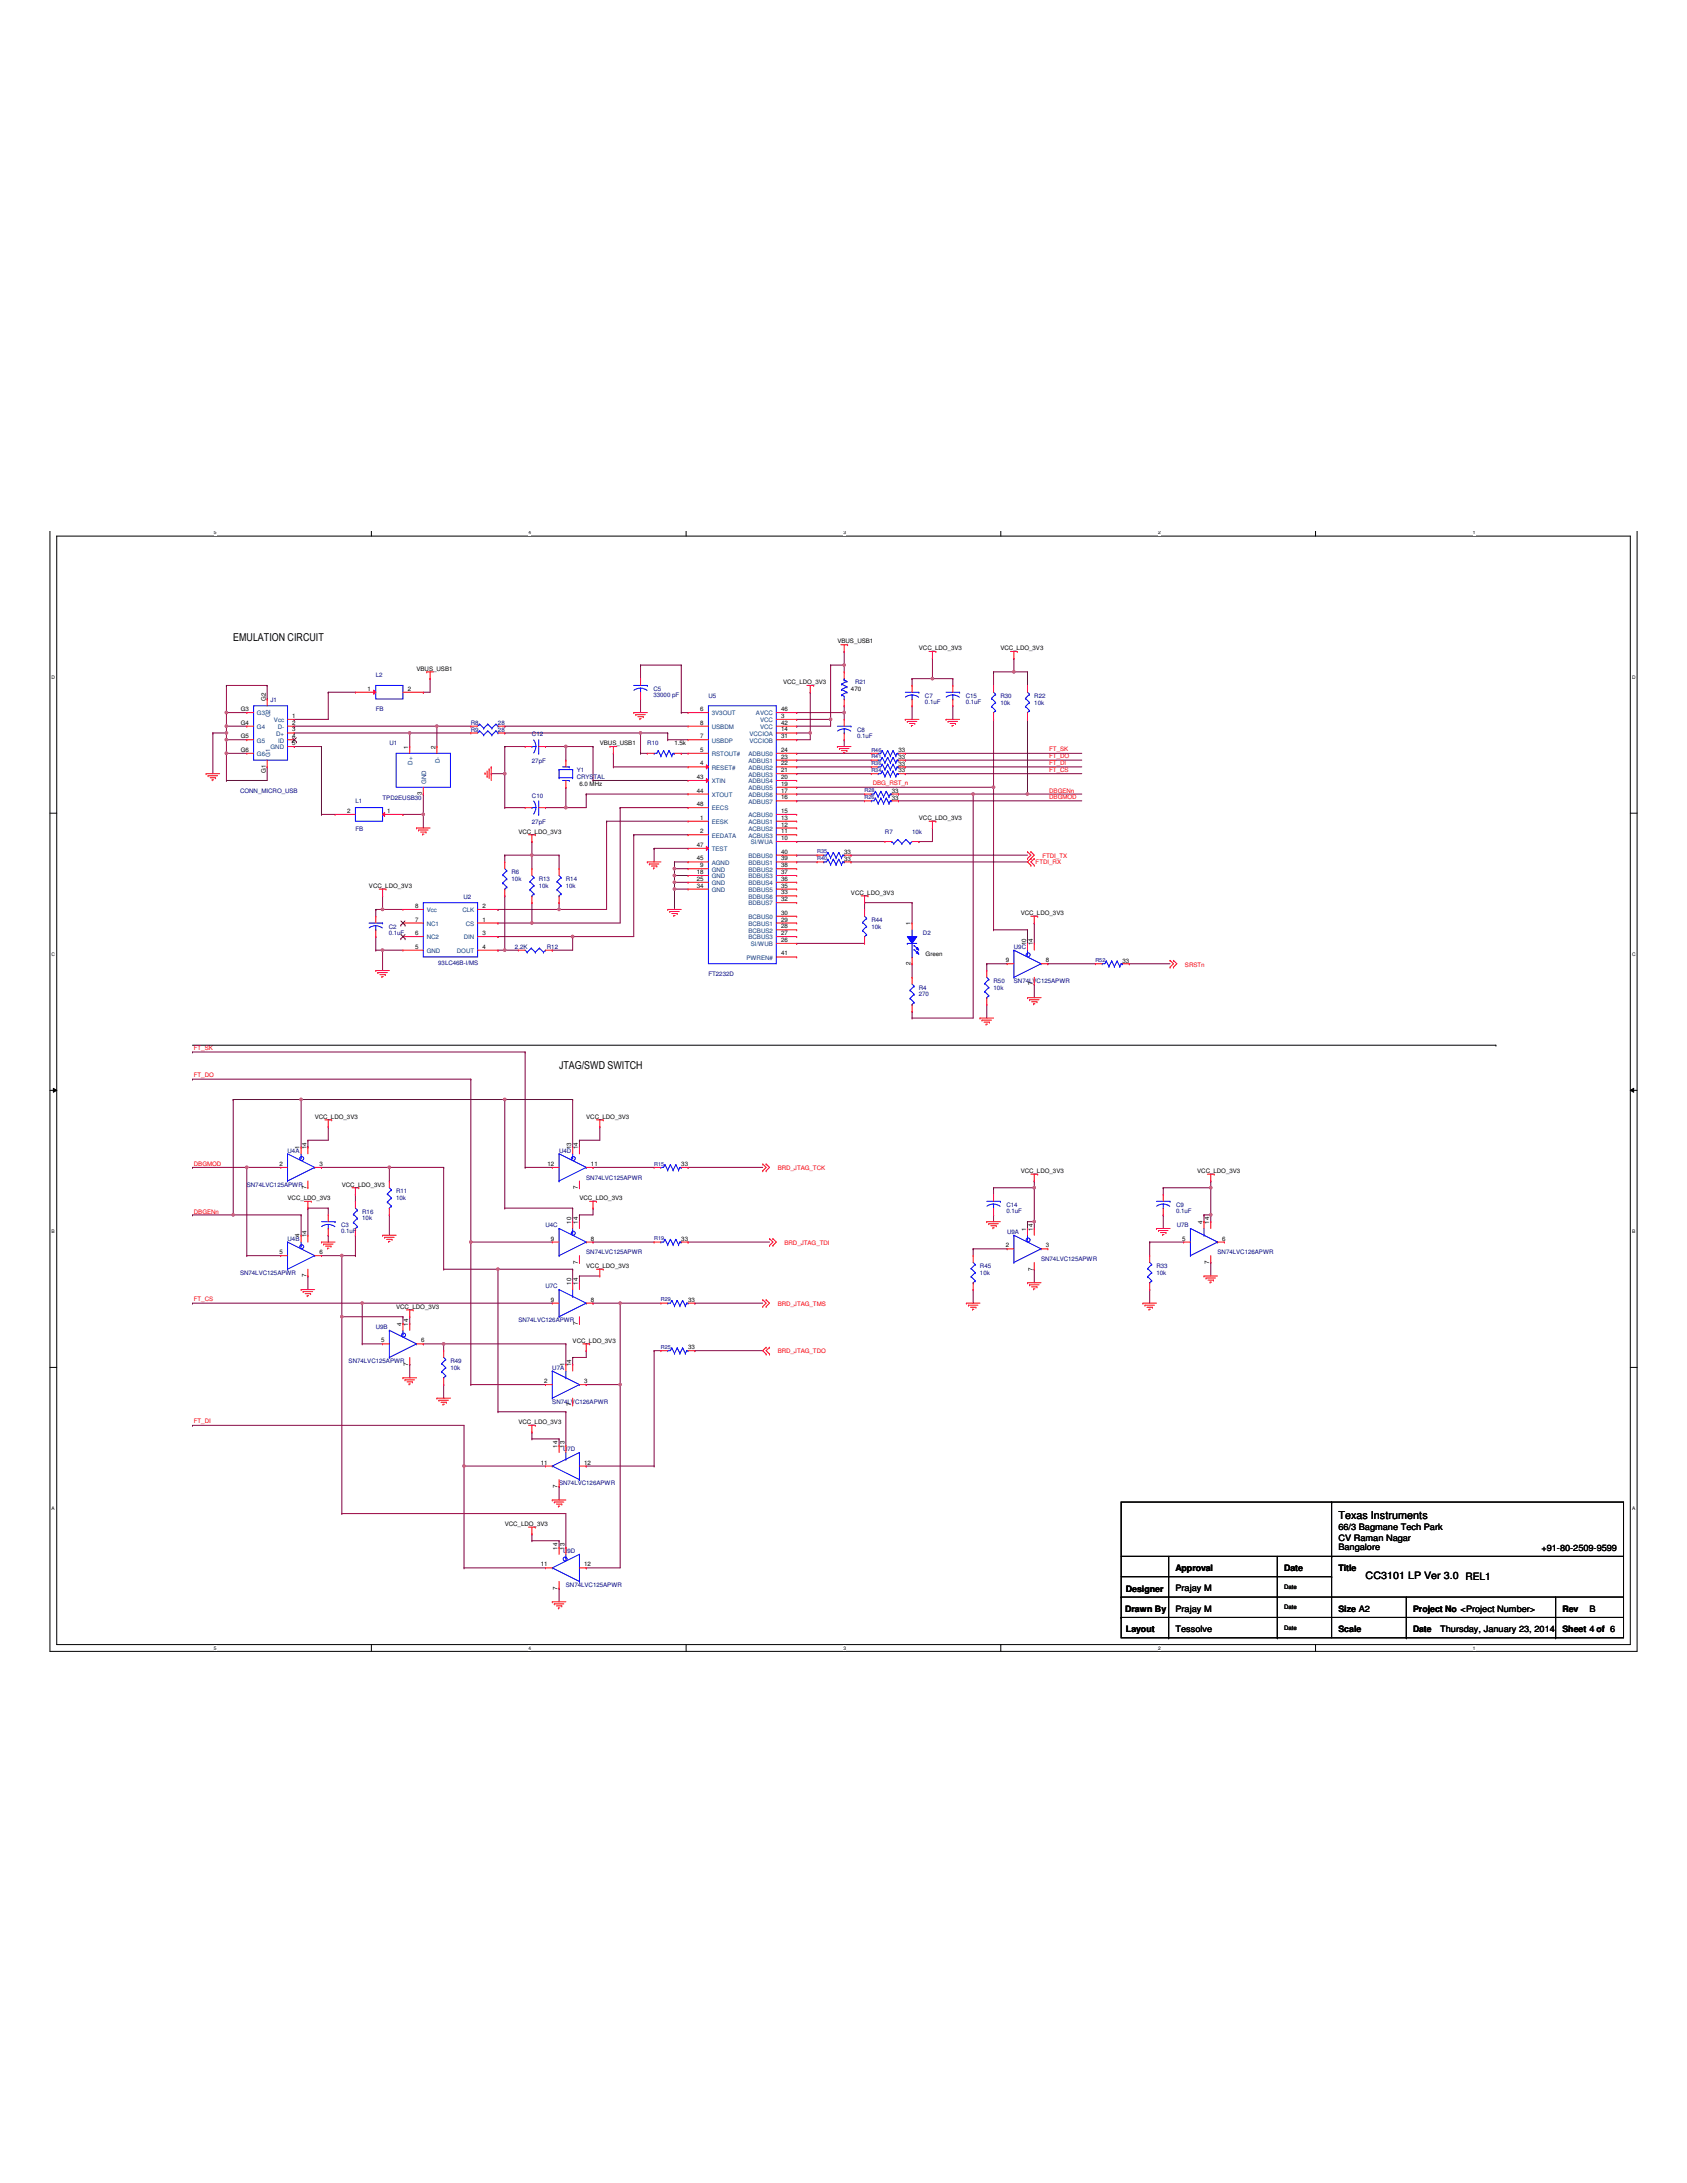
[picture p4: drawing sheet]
<svg xmlns="http://www.w3.org/2000/svg" width="216mm" height="279mm" viewBox="0 0 216 279" stroke-linecap="round" stroke-linejoin="round" font-family="sans-serif">
<defs><g id="words">
<g font-size="1.4">
<text x="29.8" y="82.1">EMULATION CIRCUIT</text>
<text x="71.6" y="136.8">JTAG/SWD SWITCH</text>
<text x="171.3" y="194.4">Texas Instruments</text>
</g>
<text font-size="1.3" x="174.8" y="202.1">CC3101 LP Ver 3.0 REL1</text>
<g font-size="1.1">
<text x="171.3" y="195.9">66/3 Bagmane Tech Park</text>
<text x="171.3" y="197.2">CV Raman Nagar</text>
<text x="144.1" y="203.7">Designer</text>
<text x="150.4" y="201.1">Approval</text>
<text x="150.4" y="203.7">Prajay M</text>
<text x="164.3" y="201.1">Date</text>
<text x="171.3" y="201.1">Title</text>
<text x="171.3" y="198.4">Bangalore</text>
<text x="197.3" y="198.5">+91-80-2509-9599</text>
<text x="144" y="206.3">Drawn By</text>
<text x="144.1" y="208.9">Layout</text>
<text x="150.4" y="206.3">Prajay M</text>
<text x="150.4" y="208.9">Tessolve</text>
<text x="171.3" y="206.3">Size A2</text>
<text x="171.3" y="208.9">Scale</text>
<text x="180.8" y="206.3">Project No &lt;Project Number&gt;</text>
<text x="180.8" y="208.9">Date</text>
<text x="184.3" y="208.9">Thursday, January 23, 2014</text>
<text x="200" y="208.9">Sheet 4 of 6</text>
<text x="200" y="206.3">Rev</text>
<text x="203.4" y="206.3">B</text>
</g>
<g font-size=".8">
<text x="107.2" y="82.4">VBUS_USB1</text>
<text x="117.6" y="83.2">VCC_LDO_3V3</text>
<text x="128" y="83.2">VCC_LDO_3V3</text>
<text x="34" y="89.7" transform="rotate(-90 34 89.7)">G2</text>
<text x="47.1" y="88.4">1</text>
<text x="52.2" y="88.4">2</text>
<text x="53.3" y="85.8">VBUS_USB1</text>
<text x="100.2" y="87.6">VCC_LDO_3V3</text>
<text x="108.9" y="88.4">470</text>
<text x="30.8" y="91">G3</text>
<text x="30.8" y="92.8">G4</text>
<text x="30.8" y="94.5">G5</text>
<text x="37.4" y="91.9">1</text>
<text x="37.4" y="92.8">2</text>
<text x="37.4" y="93.6">3</text>
<text x="37.4" y="94.5">4</text>
<text x="37.4" y="95.4">5</text>
<text x="52.2" y="95.8" transform="rotate(-90 52.2 95.8)">1</text>
<text x="55.7" y="95.8" transform="rotate(-90 55.7 95.8)">2</text>
<text x="76.8" y="95.4">VBUS_USB1</text>
<text x="86.3" y="95.4">1.5k</text>
<text x="89.6" y="91">6</text>
<text x="89.6" y="92.8">8</text>
<text x="89.6" y="94.5">7</text>
<text x="100" y="91">46</text>
<text x="100" y="91.9">3</text>
<text x="100" y="92.8">42</text>
<text x="100" y="93.6">14</text>
<text x="100" y="94.5">31</text>
<text x="30.8" y="96.2">G6</text>
<text x="34" y="98.9" transform="rotate(-90 34 98.9)">G1</text>
<text x="54" y="101.8" transform="rotate(-90 54 101.8)">3</text>
<text x="74.2" y="100.6">6.0 MHz</text>
<text x="89.2" y="99.7">43</text>
<text x="89.2" y="101.4">44</text>
<text x="89.6" y="96.2">5</text>
<text x="89.6" y="98">4</text>
<text x="100" y="96.2">24</text>
<text x="100" y="97.1">23</text>
<text x="100" y="98">22</text>
<text x="100" y="98.8">21</text>
<text x="100" y="99.7">20</text>
<text x="100" y="100.6">19</text>
<text x="100" y="101.4">17</text>
<text x="114.1" y="101.5">33</text>
<text x="115" y="97.1">33</text>
<text x="115" y="96.3">33</text>
<text x="115" y="98">33</text>
<text x="115" y="98.9">33</text>
<text x="44.4" y="104">2</text>
<text x="49.6" y="104">1</text>
<text x="66.3" y="106.7">VCC_LDO_3V3</text>
<text x="89.2" y="103.2">48</text>
<text x="89.6" y="104.9">1</text>
<text x="89.6" y="106.7">2</text>
<text x="100" y="102.3">16</text>
<text x="100" y="104">15</text>
<text x="100" y="104.9">13</text>
<text x="100" y="105.8">12</text>
<text x="100" y="106.7">11</text>
<text x="100" y="107.5">10</text>
<text x="114.1" y="102.3">33</text>
<text x="117.6" y="104.9">VCC_LDO_3V3</text>
<text x="47.2" y="113.6">VCC_LDO_3V3</text>
<text x="89.2" y="108.4">47</text>
<text x="89.2" y="110.1">45</text>
<text x="89.2" y="111.9">18</text>
<text x="89.2" y="112.7">25</text>
<text x="89.2" y="113.6">34</text>
<text x="89.6" y="111">9</text>
<text x="100" y="109.3">40</text>
<text x="100" y="110.1">39</text>
<text x="100" y="111">38</text>
<text x="100" y="111.9">37</text>
<text x="100" y="112.7">36</text>
<text x="100" y="113.6">35</text>
<text x="108" y="110.2">33</text>
<text x="108" y="109.3">33</text>
<text x="53.1" y="116.2">8</text>
<text x="53.1" y="117.9">7</text>
<text x="53.1" y="119.7">6</text>
<text x="61.7" y="117.9">1</text>
<text x="61.7" y="116.2">2</text>
<text x="61.7" y="119.7">3</text>
<text x="100" y="114.5">33</text>
<text x="100" y="115.3">32</text>
<text x="100" y="117.1">30</text>
<text x="100" y="117.9">29</text>
<text x="100" y="118.8">28</text>
<text x="100" y="119.7">27</text>
<text x="108.9" y="114.5">VCC_LDO_3V3</text>
<text x="116.5" y="118.4" transform="rotate(-90 116.5 118.4)">1</text>
<text x="130.6" y="117.1">VCC_LDO_3V3</text>
<text x="53.1" y="121.4">5</text>
<text x="61.7" y="121.4">4</text>
<text x="100" y="120.6">26</text>
<text x="100" y="122.3">41</text>
<text x="116.5" y="123.5" transform="rotate(-90 116.5 123.5)">2</text>
<text x="118.5" y="122.3">Green</text>
<text x="128.7" y="123.2">9</text>
<text x="131.3" y="121" transform="rotate(-90 131.3 121)">10</text>
<text x="132.2" y="121" transform="rotate(-90 132.2 121)">14</text>
<text x="133.8" y="123.2">8</text>
<text x="143.7" y="123.2">33</text>
<text x="132.2" y="126.1" transform="rotate(-90 132.2 126.1)">7</text>
<text x="40.3" y="143.2">VCC_LDO_3V3</text>
<text x="75" y="143.2">VCC_LDO_3V3</text>
<text x="35.8" y="149.2">2</text>
<text x="38.3" y="147.1" transform="rotate(-90 38.3 147.1)">1</text>
<text x="39.2" y="147.1" transform="rotate(-90 39.2 147.1)">14</text>
<text x="40.9" y="149.2">3</text>
<text x="70.1" y="149.2">12</text>
<text x="73.1" y="147.1" transform="rotate(-90 73.1 147.1)">13</text>
<text x="74" y="147.1" transform="rotate(-90 74 147.1)">14</text>
<text x="75.6" y="149.2">11</text>
<text x="87.2" y="149.3">33</text>
<text x="36.8" y="153.6">VCC_LDO_3V3</text>
<text x="39.2" y="152.2" transform="rotate(-90 39.2 152.2)">7</text>
<text x="43.7" y="151.9">VCC_LDO_3V3</text>
<text x="74" y="152.2" transform="rotate(-90 74 152.2)">7</text>
<text x="74.2" y="153.6">VCC_LDO_3V3</text>
<text x="130.6" y="150.1">VCC_LDO_3V3</text>
<text x="153.2" y="150.1">VCC_LDO_3V3</text>
<text x="35.8" y="160.5">5</text>
<text x="38.3" y="158.4" transform="rotate(-90 38.3 158.4)">4</text>
<text x="39.2" y="158.4" transform="rotate(-90 39.2 158.4)">14</text>
<text x="40.9" y="160.5">6</text>
<text x="70.5" y="158.8">9</text>
<text x="73.1" y="156.6" transform="rotate(-90 73.1 156.6)">10</text>
<text x="74" y="161.8" transform="rotate(-90 74 161.8)">7</text>
<text x="74" y="156.6" transform="rotate(-90 74 156.6)">14</text>
<text x="75.6" y="158.8">8</text>
<text x="87.2" y="158.8">33</text>
<text x="128.7" y="159.7">2</text>
<text x="131.3" y="157.5" transform="rotate(-90 131.3 157.5)">1</text>
<text x="132.2" y="157.5" transform="rotate(-90 132.2 157.5)">14</text>
<text x="133.8" y="159.7">3</text>
<text x="151.3" y="158.8">5</text>
<text x="153.9" y="156.6" transform="rotate(-90 153.9 156.6)">4</text>
<text x="154.8" y="161.8" transform="rotate(-90 154.8 161.8)">7</text>
<text x="154.8" y="156.6" transform="rotate(-90 154.8 156.6)">14</text>
<text x="156.4" y="158.8">6</text>
<text x="39.2" y="163.5" transform="rotate(-90 39.2 163.5)">7</text>
<text x="50.7" y="167.5">VCC_LDO_3V3</text>
<text x="70.5" y="166.6">9</text>
<text x="73.1" y="164.4" transform="rotate(-90 73.1 164.4)">10</text>
<text x="74" y="164.4" transform="rotate(-90 74 164.4)">14</text>
<text x="75" y="162.3">VCC_LDO_3V3</text>
<text x="75.6" y="166.6">8</text>
<text x="88.1" y="166.6">33</text>
<text x="132.2" y="162.6" transform="rotate(-90 132.2 162.6)">7</text>
<text x="48.8" y="171.8">5</text>
<text x="51.4" y="169.7" transform="rotate(-90 51.4 169.7)">4</text>
<text x="52.2" y="169.7" transform="rotate(-90 52.2 169.7)">14</text>
<text x="53.9" y="171.8">6</text>
<text x="73.3" y="171.8">VCC_LDO_3V3</text>
<text x="74" y="169.6" transform="rotate(-90 74 169.6)">7</text>
<text x="88.1" y="172.7">33</text>
<text x="52.2" y="174.8" transform="rotate(-90 52.2 174.8)">7</text>
<text x="69.6" y="177">2</text>
<text x="72.2" y="174.9" transform="rotate(-90 72.2 174.9)">1</text>
<text x="73.1" y="180" transform="rotate(-90 73.1 180)">7</text>
<text x="73.1" y="174.9" transform="rotate(-90 73.1 174.9)">14</text>
<text x="74.8" y="177">3</text>
<text x="66.3" y="182.3">VCC_LDO_3V3</text>
<text x="71.4" y="185.3" transform="rotate(-90 71.4 185.3)">14</text>
<text x="72.2" y="185.3" transform="rotate(-90 72.2 185.3)">13</text>
<text x="69.2" y="187.5">11</text>
<text x="71.4" y="190.4" transform="rotate(-90 71.4 190.4)">7</text>
<text x="74.8" y="187.5">12</text>
<text x="64.6" y="195.3">VCC_LDO_3V3</text>
<text x="69.2" y="200.5">11</text>
<text x="71.4" y="203.5" transform="rotate(-90 71.4 203.5)">7</text>
<text x="71.4" y="198.3" transform="rotate(-90 71.4 198.3)">14</text>
<text x="72.2" y="198.3" transform="rotate(-90 72.2 198.3)">13</text>
<text x="74.8" y="200.5">12</text>
<text x="164.3" y="203.4">Date</text>
<text x="164.3" y="206">Date</text>
<text x="164.3" y="208.6">Date</text>
</g>
<g font-size=".8" fill="#000080">
<text x="34.6" y="89.8">J1</text>
<text x="48.1" y="86.7">L2</text>
<text x="83.6" y="88.4">C5</text>
<text x="83.6" y="89.2">33000 pF</text>
<text x="90.7" y="89.3">U5</text>
<text x="109.4" y="87.6">R21</text>
<text x="118.4" y="89.3">C7</text>
<text x="123.6" y="89.3">C15</text>
<text x="128" y="89.3">R30</text>
<text x="132.4" y="89.3">R22</text>
<text x="48.1" y="91">FB</text>
<text x="49.8" y="95.4">U1</text>
<text x="60.3" y="93.7">R9</text>
<text x="60.3" y="92.8">R8</text>
<text x="63.7" y="93.7">28</text>
<text x="63.7" y="92.8">28</text>
<text x="68.1" y="94.3">C12</text>
<text x="82.8" y="95.4">R10</text>
<text x="109.7" y="93.7">C8</text>
<text x="109.7" y="94.4">0.1uF</text>
<text x="118.4" y="90.1">0.1uF</text>
<text x="123.6" y="90.1">0.1uF</text>
<text x="128" y="90.2">10k</text>
<text x="132.4" y="90.2">10k</text>
<text x="30.7" y="101.5">CONN_MICRO_USB</text>
<text x="68.1" y="97.6">27pF</text>
<text x="73.8" y="98.9">Y1</text>
<text x="73.8" y="99.7">CRYSTAL</text>
<text x="45.5" y="102.8">L1</text>
<text x="45.5" y="106.3">FB</text>
<text x="49" y="102.3">TPD2EUSB30</text>
<text x="68.1" y="102.1">C10</text>
<text x="68.1" y="105.5">27pF</text>
<text x="113.3" y="106.7">R7</text>
<text x="116.7" y="106.7">10k</text>
<text x="65.5" y="111.9">R6</text>
<text x="65.5" y="112.8">10k</text>
<text x="68.9" y="112.8">R13</text>
<text x="68.9" y="113.6">10k</text>
<text x="72.4" y="112.8">R14</text>
<text x="72.4" y="113.6">10k</text>
<text x="49.7" y="118.8">C2</text>
<text x="49.7" y="119.6">0.1uF</text>
<text x="59.3" y="115">U2</text>
<text x="111.5" y="118">R44</text>
<text x="111.5" y="118.8">10k</text>
<text x="118.1" y="119.7">D2</text>
<text x="56.1" y="123.5">93LC46B-I/MS</text>
<text x="65.9" y="121.5">2.2K</text>
<text x="70" y="121.5">R12</text>
<text x="90.7" y="124.9">FT2232D</text>
<text x="127.2" y="125.8">R50</text>
<text x="129.8" y="121.5">U9C</text>
<text x="129.8" y="125.8">SN74LVC125APWR</text>
<text x="117.6" y="126.7">R4</text>
<text x="117.6" y="127.5">270</text>
<text x="127.2" y="126.7">10k</text>
<text x="36.8" y="147.5">U4A</text>
<text x="71.6" y="147.5">U4D</text>
<text x="31.6" y="151.9">SN74LVC125APWR</text>
<text x="46.4" y="155.3">R16</text>
<text x="50.7" y="152.7">R11</text>
<text x="50.7" y="153.6">10k</text>
<text x="75" y="151">SN74LVC125APWR</text>
<text x="128.8" y="154.5">C14</text>
<text x="128.8" y="155.2">0.1uF</text>
<text x="150.5" y="154.5">C9</text>
<text x="150.5" y="155.2">0.1uF</text>
<text x="36.8" y="158.8">U4B</text>
<text x="43.7" y="157.1">C3</text>
<text x="43.7" y="157.9">0.1uF</text>
<text x="46.4" y="156.2">10k</text>
<text x="69.8" y="157.1">U4C</text>
<text x="75" y="160.5">SN74LVC125APWR</text>
<text x="128.9" y="157.9">U9A</text>
<text x="133.2" y="161.4">SN74LVC125APWR</text>
<text x="150.6" y="157.1">U7B</text>
<text x="155.8" y="160.5">SN74LVC126APWR</text>
<text x="30.7" y="163.2">SN74LVC125APWR</text>
<text x="69.8" y="164.9">U7C</text>
<text x="125.4" y="162.3">R45</text>
<text x="125.4" y="163.2">10k</text>
<text x="148" y="162.3">R33</text>
<text x="148" y="163.2">10k</text>
<text x="48.1" y="170.1">U9B</text>
<text x="66.3" y="169.2">SN74LVC126APWR</text>
<text x="44.6" y="174.4">SN74LVC125APWR</text>
<text x="57.6" y="174.4">R49</text>
<text x="57.6" y="175.3">10k</text>
<text x="70.7" y="175.3">U7A</text>
<text x="70.7" y="179.7">SN74LVC126APWR</text>
<text x="72.1" y="185.7">U7D</text>
<text x="71.6" y="190.1">SN74LVC126APWR</text>
<text x="72.1" y="198.8">U9D</text>
<text x="72.4" y="203.1">SN74LVC125APWR</text>
</g>
<g font-size=".8" fill="#004080">
<text x="32.9" y="91.6">G3</text>
<text x="32.9" y="93.3">G4</text>
<text x="32.9" y="95">G5</text>
<text x="34.6" y="91.8" transform="rotate(-90 34.6 91.8)">G2</text>
<text x="34.6" y="95.9">GND</text>
<text x="35.1" y="92.4">Vcc</text>
<text x="35.3" y="94.2">D+</text>
<text x="35.5" y="93.3">D-</text>
<text x="35.6" y="95">ID</text>
<text x="91.1" y="91.6">3V3OUT</text>
<text x="91.1" y="93.3">USBDM</text>
<text x="91.1" y="95">USBDP</text>
<text x="95.9" y="94.2">VCCIOA</text>
<text x="95.9" y="95">VCCIOB</text>
<text x="96.7" y="91.6">AVCC</text>
<text x="97.3" y="92.4">VCC</text>
<text x="97.3" y="93.3">VCC</text>
<text x="32.9" y="96.8">G6</text>
<text x="34.6" y="96.9" transform="rotate(-90 34.6 96.9)">G1</text>
<text x="52.8" y="97.9" transform="rotate(-90 52.8 97.9)">D+</text>
<text x="54.5" y="100.3" transform="rotate(-90 54.5 100.3)">GND</text>
<text x="56.3" y="97.7" transform="rotate(-90 56.3 97.7)">D-</text>
<text x="91.1" y="96.8">RSTOUT#</text>
<text x="91.1" y="98.5">RESET#</text>
<text x="91.1" y="100.3">XTIN</text>
<text x="91.1" y="102">XTOUT</text>
<text x="95.8" y="96.8">ADBUS0</text>
<text x="95.8" y="97.6">ADBUS1</text>
<text x="95.8" y="98.5">ADBUS2</text>
<text x="95.8" y="99.4">ADBUS3</text>
<text x="95.8" y="100.3">ADBUS4</text>
<text x="95.8" y="101.1">ADBUS5</text>
<text x="95.8" y="102">ADBUS6</text>
<text x="91.1" y="103.7">EECS</text>
<text x="91.1" y="105.5">EESK</text>
<text x="91.1" y="107.2">EEDATA</text>
<text x="95.8" y="102.9">ADBUS7</text>
<text x="95.8" y="104.6">ACBUS0</text>
<text x="95.8" y="105.5">ACBUS1</text>
<text x="95.8" y="106.3">ACBUS2</text>
<text x="95.8" y="107.2">ACBUS3</text>
<text x="91.1" y="108.9">TEST</text>
<text x="91.1" y="110.7">AGND</text>
<text x="91.1" y="111.5">GND</text>
<text x="91.1" y="112.4">GND</text>
<text x="91.1" y="113.3">GND</text>
<text x="95.8" y="109.8">BDBUS0</text>
<text x="95.8" y="110.7">BDBUS1</text>
<text x="95.8" y="111.5">BDBUS2</text>
<text x="95.8" y="112.4">BDBUS3</text>
<text x="95.8" y="113.3">BDBUS4</text>
<text x="96.1" y="108.1">SI/WUA</text>
<text x="54.6" y="116.8">Vcc</text>
<text x="54.6" y="118.5">NC1</text>
<text x="59.2" y="116.8">CLK</text>
<text x="59.6" y="118.5">CS</text>
<text x="91.1" y="114.2">GND</text>
<text x="95.8" y="114.2">BDBUS5</text>
<text x="95.8" y="115">BDBUS6</text>
<text x="95.8" y="115.9">BDBUS7</text>
<text x="95.8" y="117.6">BCBUS0</text>
<text x="95.8" y="118.5">BCBUS1</text>
<text x="95.8" y="119.4">BCBUS2</text>
<text x="54.6" y="120.2">NC2</text>
<text x="54.6" y="122">GND</text>
<text x="58.5" y="122">DOUT</text>
<text x="59.3" y="120.2">DIN</text>
<text x="95.5" y="122.8">PWREN#</text>
<text x="95.8" y="120.2">BCBUS3</text>
<text x="96.1" y="121.1">SI/WUB</text>
</g>
<g font-size=".8" fill="#f00">
<text x="111.7" y="100.5">DBG_RST_n</text>
<text x="134.3" y="96.2">FT_SK</text>
<text x="134.3" y="97">FT_DO</text>
<text x="134.3" y="97.9">FT_DI</text>
<text x="134.3" y="98.8">FT_CS</text>
<text x="134.3" y="101.5">DBGENn</text>
<text x="134.3" y="102.3">DBGMOD</text>
<text x="132.5" y="110.6">FTDI_RX</text>
<text x="133.4" y="109.8">FTDI_TX</text>
<text x="151.7" y="123.7">SRSTn</text>
<text x="24.8" y="134.4">FT_SK</text>
<text x="24.8" y="137.9">FT_DO</text>
<text x="24.8" y="149.2">DBGMOD</text>
<text x="99.5" y="149.8">BRD_JTAG_TCK</text>
<text x="24.8" y="155.3">DBGENn</text>
<text x="100.4" y="159.3">BRD_JTAG_TDI</text>
<text x="24.8" y="166.5">FT_CS</text>
<text x="99.5" y="167.2">BRD_JTAG_TMS</text>
<text x="99.5" y="173.1">BRD_JTAG_TDO</text>
<text x="24.8" y="182.2">FT_DI</text>
</g>
<g font-size=".7" fill="#000080">
<text x="110.6" y="101.4">R28</text>
<text x="111.5" y="97.1">R41</text>
<text x="111.5" y="96.2">R46</text>
<text x="111.5" y="97.9">R36</text>
<text x="111.5" y="98.8">R34</text>
<text x="110.6" y="102.3">R26</text>
<text x="104.6" y="110.1">R40</text>
<text x="104.6" y="109.2">R35</text>
<text x="140.2" y="123.1">R52</text>
<text x="83.7" y="149.2">R15</text>
<text x="83.7" y="158.8">R19</text>
<text x="84.6" y="166.6">R29</text>
<text x="84.6" y="172.7">R25</text>
</g>
<g font-size=".6">
<text x="27.4" y="68.4">5</text>
<text x="67.7" y="68.4">4</text>
<text x="107.9" y="68.4">3</text>
<text x="148.2" y="68.4">2</text>
<text x="188.5" y="68.4">1</text>
<text x="6.6" y="86.9">D</text>
<text x="208.9" y="86.9">D</text>
<text x="6.6" y="122.4">C</text>
<text x="208.9" y="122.4">C</text>
<text x="6.6" y="157.8">B</text>
<text x="208.9" y="157.8">B</text>
<text x="6.6" y="193.3">A</text>
<text x="208.9" y="193.3">A</text>
<text x="27.4" y="211.1">5</text>
<text x="67.7" y="211.1">4</text>
<text x="107.9" y="211.1">3</text>
<text x="148.2" y="211.1">2</text>
<text x="188.5" y="211.1">1</text>
</g>
</g></defs>
<path d="M6.4 68v143.4h203.1v-143.4M7.3 68.6h201.3v141.9h-201.3z" fill="none" stroke="#000" stroke-width=".13"/>
<g fill="#fff">
<path d="M27.4 68h.3v.5h-.3z"/>
<path d="M27.4 210.6h.3v.7h-.3z"/>
</g>
<path d="M47.5 68v.6M47.5 210.5v.9" fill="none" stroke="#000" stroke-width=".13"/>
<g fill="#fff">
<path d="M67.7 68h.3v.5h-.3z"/>
<path d="M67.7 210.6h.3v.7h-.3z"/>
</g>
<path d="M87.8 68v.6M87.8 210.5v.9" fill="none" stroke="#000" stroke-width=".13"/>
<g fill="#fff">
<path d="M107.9 68h.4v.5h-.4z"/>
<path d="M107.9 210.6h.4v.7h-.4z"/>
</g>
<path d="M128.1 68v.6M128.1 210.5v.9" fill="none" stroke="#000" stroke-width=".13"/>
<g fill="#fff">
<path d="M148.2 68h.3v.5h-.3z"/>
<path d="M148.2 210.6h.3v.7h-.3z"/>
</g>
<path d="M168.4 68v.6M168.4 210.5v.9" fill="none" stroke="#000" stroke-width=".13"/>
<g fill="#fff">
<path d="M188.5 68h.3v.5h-.3z"/>
<path d="M188.5 210.6h.3v.7h-.3z"/>
<path d="M6.6 86.3h.4v.7h-.4z"/>
<path d="M208.9 86.3h.4v.7h-.4z"/>
<path d="M6.6 121.8h.4v.7h-.4z"/>
<path d="M208.9 121.8h.4v.7h-.4z"/>
</g>
<path d="M6.4 104.1h.9M208.6 104.1h.9" fill="none" stroke="#000" stroke-width=".13"/>
<g fill="#fff">
<path d="M6.6 157.3h.4v.7h-.4z"/>
<path d="M208.9 157.3h.4v.7h-.4z"/>
</g>
<path d="M6.4 139.6h.9M6.8 139.3l.5 .3-.5 .2zM208.6 139.6l.5-.3v.5zM208.6 139.6h.9" fill="none" stroke="#000" stroke-width=".13"/>
<path d="M6.8 139.3l.5 .3-.5 .2zM208.6 139.6l.5-.3v.5z" fill="#000"/>
<g fill="#fff">
<path d="M6.6 192.7h.4v.7h-.4z"/>
<path d="M208.9 192.7h.4v.7h-.4z"/>
</g>
<path d="M24.6 133.8h166.8M191.4 133.8h.1M6.4 175h.9M208.6 175h.9" fill="none" stroke="#000" stroke-width=".13"/>
<path d="M64.6 95.5h.1M64.6 95.5v3.5" fill="none" stroke="#800040" stroke-width=".13"/>
<circle cx="64.6" cy="99" r=".17" fill="#f0f"/>
<circle cx="64.6" cy="99" r=".17" fill="none" stroke="#f0f" stroke-width=".13"/>
<g fill="none" stroke="#800040" stroke-width=".13">
<path d="M62.9 99h.1M62.9 99h1.7M64.6 99h.1M64.6 93.8h.1M64.6 99v4.4M64.6 93.8h17.4M82 85.1h.1M82 89.5h.1M82 85.1h5.2M82 85.1v1.8M82 89.5v1.7M85.5 94.7h.1"/>
<path d="M85.5 93.8h.1M85.5 94.7h2.6M85.5 93.8v.9M87.2 91.2h.1M87.2 85.1h.1M87.2 91.2h.9M87.2 85.1v6.1M102 92.1h.1M102 92.9h.1M102 92.1h4.3M106.3 92.1h.1M106.3 92.1v.8h-4.3"/>
<path d="M108 83.4h.1M108 90.3h.1M108 83.4v1.7M108 90.3v.9M108.9 110.3h.1M108.9 110.3h22.6"/>
</g>
<circle cx="108" cy="91.2" r=".17" fill="#f0f"/>
<circle cx="108" cy="91.2" r=".17" fill="none" stroke="#f0f" stroke-width=".13"/>
<path d="M102 91.2h.1M102 91.2h6M108 91.2h.1M108 85.1h.1M108 85.1v.9M108 91.2v.9" fill="none" stroke="#800040" stroke-width=".13"/>
<circle cx="108" cy="85.1" r=".17" fill="#f0f"/>
<circle cx="108" cy="85.1" r=".17" fill="none" stroke="#f0f" stroke-width=".13"/>
<path d="M106.3 85.1h.1M106.3 85.1v7" fill="none" stroke="#800040" stroke-width=".13"/>
<circle cx="106.3" cy="92.1" r=".17" fill="#f0f"/>
<circle cx="106.3" cy="92.1" r=".17" fill="none" stroke="#f0f" stroke-width=".13"/>
<path d="M108 94.7h.1M108 94.7v.8M116.7 90.3h.1M116.7 86.9h.1M116.7 86.9v.8M116.7 90.3v1.8M119.3 84.3h.1M119.3 84.3v2.6h-2.6M121.9 90.3h.1M121.9 86.9h.1M121.9 86.9v.8M121.9 90.3v1.8" fill="none" stroke="#800040" stroke-width=".13"/>
<circle cx="119.3" cy="86.9" r=".17" fill="#f0f"/>
<circle cx="119.3" cy="86.9" r=".17" fill="none" stroke="#f0f" stroke-width=".13"/>
<path d="M102 93.8h.1M102 93.8h1.7M103.7 93.8h.1M103.7 93.8v.9M119.3 86.9h.1M119.3 86.9h2.6" fill="none" stroke="#800040" stroke-width=".13"/>
<circle cx="103.7" cy="93.8" r=".17" fill="#f0f"/>
<circle cx="103.7" cy="93.8" r=".17" fill="none" stroke="#f0f" stroke-width=".13"/>
<path d="M82 96.4h.1M82 93.8h.1M82 96.4h.8M82 93.8h3.5M87.2 96.4h.1M87.2 96.4h.9M102 94.7h.1M102 94.7h1.7M103.7 88.6h.1M103.7 88.6v5.2M106.3 85.1h.1M106.3 85.1h1.7" fill="none" stroke="#800040" stroke-width=".13"/>
<circle cx="82" cy="93.8" r=".17" fill="#f0f"/>
<circle cx="82" cy="93.8" r=".17" fill="none" stroke="#f0f" stroke-width=".13"/>
<g fill="none" stroke="#800040" stroke-width=".13">
<path d="M82 93.8h.1M82 93.8v2.6M102 96.4h.1M102 97.3h.1M102 96.4h9.5M102 97.3h9.5M115.9 96.4h.1M115.9 97.3h.1M115.9 96.4h22.5M115.9 97.3h22.5M49 116.4h.1M49 116.4h2.6"/>
<path d="M68.1 115.5h.1M68.1 118.1h.1M68.1 115.5v2.6M71.6 115.5h.1M71.6 116.4h.1M71.6 115.5v.9M77.6 105.1h.1M77.6 105.1v11.3h-6M77.6 105.1h10.5M79.4 103.4h.1M79.4 103.4v14.7h-11.3M79.4 103.4h8.7"/>
<path d="M102 107.7h.1M102 110.3h.1M102 109.4h.1M102 107.7h11.3M102 110.3h2.6M102 109.4h2.6M108.9 109.4h.1M108.9 109.4h22.6M49 121.6h.1M49 121.6h2.6M64.6 121.6h.1M64.6 121.6h1.7"/>
<path d="M102 120.7h.1M102 120.7h8.6"/>
</g>
<circle cx="68.1" cy="118.1" r=".17" fill="#f0f"/>
<circle cx="68.1" cy="118.1" r=".17" fill="none" stroke="#f0f" stroke-width=".13"/>
<path d="M68.1 107.7h.1M68.1 109.4h.1M68.1 107.7v1.7M68.1 109.4h3.5" fill="none" stroke="#800040" stroke-width=".13"/>
<circle cx="68.1" cy="109.4" r=".17" fill="#f0f"/>
<circle cx="68.1" cy="109.4" r=".17" fill="none" stroke="#f0f" stroke-width=".13"/>
<path d="M48.1 116.4h.1M48.1 116.4h.9M48.1 116.4v.9M48.1 121.6h.1M48.1 121.6h.9M49 121.6h.1M49 121.6v2.6" fill="none" stroke="#800040" stroke-width=".13"/>
<circle cx="49" cy="121.6" r=".17" fill="#f0f"/>
<circle cx="49" cy="121.6" r=".17" fill="none" stroke="#f0f" stroke-width=".13"/>
<path d="M49 114.7h.1M49 114.7v1.7M64.6 109.4h.1M64.6 109.4v.9M64.6 109.4h3.5" fill="none" stroke="#800040" stroke-width=".13"/>
<circle cx="49" cy="116.4" r=".17" fill="#f0f"/>
<circle cx="49" cy="116.4" r=".17" fill="none" stroke="#f0f" stroke-width=".13"/>
<path d="M48.1 119.9h.1M48.1 119.9v1.7M64.6 114.7h.1M64.6 114.7v6.9" fill="none" stroke="#800040" stroke-width=".13"/>
<circle cx="64.6" cy="121.6" r=".17" fill="#f0f"/>
<circle cx="64.6" cy="121.6" r=".17" fill="none" stroke="#f0f" stroke-width=".13"/>
<path d="M63.7 116.4h.1M63.7 116.4h7.9" fill="none" stroke="#800040" stroke-width=".13"/>
<circle cx="71.5" cy="116.4" r=".17" fill="#f0f"/>
<circle cx="71.5" cy="116.4" r=".17" fill="none" stroke="#f0f" stroke-width=".13"/>
<path d="M63.7 118.1h.1M63.7 119.9h.1M63.7 118.1h4.4M63.7 119.9h9.6" fill="none" stroke="#800040" stroke-width=".13"/>
<circle cx="73.3" cy="119.9" r=".17" fill="#f0f"/>
<circle cx="73.3" cy="119.9" r=".17" fill="none" stroke="#f0f" stroke-width=".13"/>
<g fill="none" stroke="#800040" stroke-width=".13">
<path d="M68.1 109.4h.1M68.1 109.4v1.8M71.6 109.4h.1M71.6 109.4v1.8M73.3 119.9h.1M73.3 119.9v1.7h-2.6M81.1 106.8h.1M81.1 106.8v13.1h-7.8M81.1 106.8h7M83.7 108.6h.1M83.7 108.6h4.4M83.7 108.6v1.7"/>
<path d="M86.3 110.3h.1M86.3 111.2h.1M86.3 110.3v1.8M86.3 110.3h1.8M86.3 111.2h1.8M63.7 121.6h.1M63.7 121.6h.9M70.7 121.6h.1"/>
</g>
<circle cx="86.3" cy="112" r=".17" fill="#f0f"/>
<circle cx="86.3" cy="112" r=".17" fill="none" stroke="#f0f" stroke-width=".13"/>
<circle cx="86.3" cy="111.2" r=".17" fill="#f0f"/>
<circle cx="86.3" cy="111.2" r=".17" fill="none" stroke="#f0f" stroke-width=".13"/>
<path d="M86.3 112.1h.1M86.3 112.9h.1M86.3 112.1h1.8M86.3 112.1v1.7M86.3 112.9h1.8" fill="none" stroke="#800040" stroke-width=".13"/>
<circle cx="86.3" cy="113.8" r=".17" fill="#f0f"/>
<circle cx="86.3" cy="113.8" r=".17" fill="none" stroke="#f0f" stroke-width=".13"/>
<circle cx="86.3" cy="112.9" r=".17" fill="#f0f"/>
<circle cx="86.3" cy="112.9" r=".17" fill="none" stroke="#f0f" stroke-width=".13"/>
<path d="M69.8 103.4h.1M69.8 103.4h2.6M86.3 113.8h.1M86.3 113.8h1.8M86.3 113.8v2.6" fill="none" stroke="#800040" stroke-width=".13"/>
<circle cx="72.4" cy="103.4" r=".17" fill="#f0f"/>
<circle cx="72.4" cy="103.4" r=".17" fill="none" stroke="#f0f" stroke-width=".13"/>
<path d="M69.8 95.5h.1M69.8 95.5h2.6M72.4 95.5h.1M72.4 95.5v1.8M72.4 100.8h.1M72.4 100.8v2.6" fill="none" stroke="#800040" stroke-width=".13"/>
<circle cx="72.4" cy="95.5" r=".17" fill="#f0f"/>
<circle cx="72.4" cy="95.5" r=".17" fill="none" stroke="#f0f" stroke-width=".13"/>
<g fill="none" stroke="#800040" stroke-width=".13">
<path d="M29 87.7h.1M29 87.7h5.2M29 87.7v3.5M34.2 98.2h.1M34.2 87.7h.1M34.2 87.7v1.8M34.2 98.2v1.7M64.6 95.5h.1M64.6 95.5h2.6M72.4 95.5h.1M72.4 95.5h3.5M75.9 99.9h.1"/>
<path d="M75.9 95.5h.1M75.9 99.9h12.2M75.9 95.5v4.4M78.5 98.2h.1M78.5 96.4h.1M78.5 98.2h9.6M78.5 96.4v1.8M102 98.2h.1M102 99h.1M102 98.2h9.5M102 99h9.5M115.9 98.2h.1"/>
<path d="M115.9 99h.1M115.9 98.2h22.5M115.9 99h22.5M64.6 103.4h.1M64.6 103.4h2.6M72.4 103.4h.1M75 101.6h.1M75 101.6v1.8h-2.6M75 101.6h13.1"/>
</g>
<circle cx="29" cy="91.2" r=".17" fill="#f0f"/>
<circle cx="29" cy="91.2" r=".17" fill="none" stroke="#f0f" stroke-width=".13"/>
<g fill="none" stroke="#800040" stroke-width=".13">
<path d="M29 99.9h.1M29 96.4h.1M29 91.2h.1M29 94.7h.1M29 99.9h5.2M29 91.2v1.7M29 94.7v5.2M29 91.2h2.6M29 96.4h2.6M29 94.7h2.6M37.7 92.1h.1M37.7 95.5h.1"/>
<path d="M37.7 92.1h4.3M37.7 95.5h3.4M41.1 95.5h.1M41.1 95.5v8.7M41.1 104.2h.1M41.1 104.2h1.8M51.6 104.2h.1M54.2 101.6h.1M54.2 101.6v2.6h-2.6"/>
</g>
<circle cx="29" cy="96.4" r=".17" fill="#f0f"/>
<circle cx="29" cy="96.4" r=".17" fill="none" stroke="#f0f" stroke-width=".13"/>
<circle cx="29" cy="94.7" r=".17" fill="#f0f"/>
<circle cx="29" cy="94.7" r=".17" fill="none" stroke="#f0f" stroke-width=".13"/>
<path d="M29 92.9h.1M29 92.9h2.6" fill="none" stroke="#800040" stroke-width=".13"/>
<circle cx="29" cy="92.9" r=".17" fill="#f0f"/>
<circle cx="29" cy="92.9" r=".17" fill="none" stroke="#f0f" stroke-width=".13"/>
<path d="M27.2 93.8h.1M27.2 93.8h1.8M29 92.9h.1M29 93.8h.1M29 92.9v1.8" fill="none" stroke="#800040" stroke-width=".13"/>
<circle cx="29" cy="93.8" r=".17" fill="#f0f"/>
<circle cx="29" cy="93.8" r=".17" fill="none" stroke="#f0f" stroke-width=".13"/>
<path d="M27.2 93.8h.1M27.2 93.8v5.2M37.7 92.9h.1M37.7 93.8h.1M37.7 92.9h18.2M37.7 93.8h14.7M42 88.6h.1M42 88.6h3.5M42 88.6v3.5M54.2 104.2h.1M54.2 104.2v1.8" fill="none" stroke="#800040" stroke-width=".13"/>
<circle cx="54.2" cy="104.2" r=".17" fill="#f0f"/>
<circle cx="54.2" cy="104.2" r=".17" fill="none" stroke="#f0f" stroke-width=".13"/>
<path d="M52.4 93.8h.1M52.4 93.8v1.7M52.4 93.8h7.9M55.9 92.9h.1M55.9 92.9v2.6" fill="none" stroke="#800040" stroke-width=".13"/>
<circle cx="52.4" cy="93.8" r=".17" fill="#f0f"/>
<circle cx="52.4" cy="93.8" r=".17" fill="none" stroke="#f0f" stroke-width=".13"/>
<path d="M54.2 88.6h.1M55 86.9h.1M55 86.9v1.7h-.8M55.9 92.9h.1M55.9 92.9h4.4M110.6 115.5h.1M110.6 115.5v.9" fill="none" stroke="#800040" stroke-width=".13"/>
<circle cx="55.9" cy="92.9" r=".17" fill="#f0f"/>
<circle cx="55.9" cy="92.9" r=".17" fill="none" stroke="#f0f" stroke-width=".13"/>
<path d="M64.6 92.9h.1M64.6 92.9h23.5M102 100.8h.1M102 100.8h25.2" fill="none" stroke="#800040" stroke-width=".13"/>
<circle cx="127.1" cy="100.8" r=".17" fill="#f0f"/>
<circle cx="127.1" cy="100.8" r=".17" fill="none" stroke="#f0f" stroke-width=".13"/>
<path d="M127.2 92.1h.1M127.2 92.1v8.7M131.5 92.1h.1M131.5 92.1v9.5M117.6 107.7h.1M119.3 106h.1M119.3 106v1.7h-1.7M131.5 101.6h.1M131.5 101.6h6.9" fill="none" stroke="#800040" stroke-width=".13"/>
<circle cx="131.5" cy="101.6" r=".17" fill="#f0f"/>
<circle cx="131.5" cy="101.6" r=".17" fill="none" stroke="#f0f" stroke-width=".13"/>
<path d="M129.8 84.3h.1M129.8 84.3v1.7M24.6 149.4h.1M24.6 149.4h7" fill="none" stroke="#800040" stroke-width=".13"/>
<circle cx="129.8" cy="86" r=".17" fill="#f0f"/>
<circle cx="129.8" cy="86" r=".17" fill="none" stroke="#f0f" stroke-width=".13"/>
<g fill="none" stroke="#800040" stroke-width=".13">
<path d="M127.2 86h.1M127.2 86h4.3M127.2 86v1.7M129.8 86h.1M131.5 86h.1M131.5 86v1.7M102 101.6h.1M102 102.5h.1M102 101.6h8.6M102 102.5h8.6M115 101.6h.1M115 102.5h.1"/>
<path d="M115 101.6h9.5M115 102.5h23.4M31.6 149.4h.1M31.6 149.4v11.3M31.6 149.4h4.3M31.6 160.7h.1M31.6 160.7h4.3"/>
</g>
<circle cx="31.6" cy="149.4" r=".17" fill="#f0f"/>
<circle cx="31.6" cy="149.4" r=".17" fill="none" stroke="#f0f" stroke-width=".13"/>
<path d="M24.6 155.5h.1M24.6 155.5h13.9M29.8 140.7h.1M29.8 155.5h.1M29.8 140.7v14.8M38.5 155.5h.1M38.5 155.5v2.6" fill="none" stroke="#800040" stroke-width=".13"/>
<circle cx="29.8" cy="155.5" r=".17" fill="#f0f"/>
<circle cx="29.8" cy="155.5" r=".17" fill="none" stroke="#f0f" stroke-width=".13"/>
<g fill="none" stroke="#800040" stroke-width=".13">
<path d="M29.8 140.7h.1M29.8 140.7h8.7M38.5 140.7h.1M38.5 140.7v6.1M41.1 149.4h.1M41.1 149.4h8.7M45.5 158.1h.1M45.5 152.9h.1M45.5 152.9v.9M45.5 158.1v2.6M49.8 149.4h.1M49.8 149.4v1.8"/>
<path d="M41.1 160.7h2.6M43.7 160.7h.1"/>
</g>
<circle cx="49.8" cy="149.4" r=".17" fill="#f0f"/>
<circle cx="49.8" cy="149.4" r=".17" fill="none" stroke="#f0f" stroke-width=".13"/>
<path d="M38.5 140.7h.1M38.5 140.7h26.1M49.8 155.5h.1M49.8 155.5v2.6" fill="none" stroke="#800040" stroke-width=".13"/>
<circle cx="64.6" cy="140.7" r=".17" fill="#f0f"/>
<circle cx="64.6" cy="140.7" r=".17" fill="none" stroke="#f0f" stroke-width=".13"/>
<circle cx="38.5" cy="140.7" r=".17" fill="#f0f"/>
<circle cx="38.5" cy="140.7" r=".17" fill="none" stroke="#f0f" stroke-width=".13"/>
<g fill="none" stroke="#800040" stroke-width=".13">
<path d="M24.6 134.6h.1M24.6 138.1h.1M24.6 134.6h42.6M24.6 138.1h35.7M60.3 138.1h.1M60.3 138.1v20.9M67.2 134.6h.1M67.2 134.6v14.8M42 144.2h.1M42 144.2v1.7M64.6 154.6h.1M64.6 140.7h.1"/>
<path d="M64.6 154.6h8.7M64.6 140.7v13.9M64.6 140.7h8.7M67.2 149.4h.1M67.2 149.4h3.5M73.3 140.7h.1M73.3 154.6h.1M73.3 140.7v6.1M73.3 154.6v1.8M75.9 149.4h.1M75.9 159h.1M75.9 149.4h7.8"/>
<path d="M75.9 159h7.8"/>
</g>
<circle cx="60.2" cy="159" r=".17" fill="#f0f"/>
<circle cx="60.2" cy="159" r=".17" fill="none" stroke="#f0f" stroke-width=".13"/>
<path d="M60.3 159h.1M60.3 159h10.4M24.6 166.8h.1M24.6 166.8h21.8M43.7 160.7h.1M43.7 160.7v7.8" fill="none" stroke="#800040" stroke-width=".13"/>
<circle cx="43.7" cy="160.7" r=".17" fill="#f0f"/>
<circle cx="43.7" cy="160.7" r=".17" fill="none" stroke="#f0f" stroke-width=".13"/>
<path d="M43.7 168.5h.1M43.7 168.5h7.9M46.4 172h.1M46.4 166.8h.1M46.4 172h2.6M46.4 166.8v5.2M46.4 166.8h24.3" fill="none" stroke="#800040" stroke-width=".13"/>
<circle cx="46.3" cy="166.8" r=".17" fill="#f0f"/>
<circle cx="46.3" cy="166.8" r=".17" fill="none" stroke="#f0f" stroke-width=".13"/>
<path d="M24.6 182.4h.1M24.6 182.4h34.8M59.4 187.6h.1M59.4 187.6v13.1M59.4 200.7h.1M59.4 200.7h10.4" fill="none" stroke="#800040" stroke-width=".13"/>
<circle cx="59.4" cy="187.6" r=".17" fill="#f0f"/>
<circle cx="59.4" cy="187.6" r=".17" fill="none" stroke="#f0f" stroke-width=".13"/>
<path d="M43.7 168.5h.1M43.7 168.5v25.2M59.4 187.6h.1M59.4 187.6h10.4" fill="none" stroke="#800040" stroke-width=".13"/>
<circle cx="43.7" cy="168.5" r=".17" fill="#f0f"/>
<circle cx="43.7" cy="168.5" r=".17" fill="none" stroke="#f0f" stroke-width=".13"/>
<path d="M54.2 172h.1M54.2 172h18.2M56.8 177.2h.1M56.8 172h.1M56.8 177.2v1.8M43.7 193.7h.1M43.7 193.7h28.7v4.4M72.4 198.1h.1" fill="none" stroke="#800040" stroke-width=".13"/>
<circle cx="56.8" cy="172" r=".17" fill="#f0f"/>
<circle cx="56.8" cy="172" r=".17" fill="none" stroke="#f0f" stroke-width=".13"/>
<g fill="none" stroke="#800040" stroke-width=".13">
<path d="M60.3 159h.1M60.3 159v18.2M51.6 168.5h.1M51.6 168.5v.9M56.8 172h.1M56.8 162.4h.1M56.8 172v.9M56.8 162.4h6.9M60.3 177.2h.1M60.3 177.2h9.5M72.4 172h.1M72.4 172v2.6"/>
<path d="M73.3 162.4h.1M73.3 162.4v1.8"/>
</g>
<circle cx="63.7" cy="162.4" r=".17" fill="#f0f"/>
<circle cx="63.7" cy="162.4" r=".17" fill="none" stroke="#f0f" stroke-width=".13"/>
<path d="M49.8 149.4h.1M49.8 149.4h7M56.8 149.4h.1M56.8 149.4v13M75 177.2h.1M75.9 166.8h.1M75.9 166.8h3.5M79.4 166.8h.1M79.4 166.8v10.4h-4.4" fill="none" stroke="#800040" stroke-width=".13"/>
<circle cx="79.4" cy="177.2" r=".17" fill="#f0f"/>
<circle cx="79.4" cy="177.2" r=".17" fill="none" stroke="#f0f" stroke-width=".13"/>
<circle cx="79.4" cy="166.8" r=".17" fill="#f0f"/>
<circle cx="79.4" cy="166.8" r=".17" fill="none" stroke="#f0f" stroke-width=".13"/>
<g fill="none" stroke="#800040" stroke-width=".13">
<path d="M110.6 115.5h.1M110.6 115.5h6.1M116.7 115.5h.1M116.7 115.5v2.6M124.5 101.6h.1M124.5 101.6v28.7h-7.8M127.2 100.8h.1M127.2 119h.1M127.2 100.8v18.2M127.2 119h4.3M131.5 119h.1M131.5 119v1.7"/>
<path d="M132.4 118.1h.1M132.4 118.1v2.6M116.7 123.4h.1M116.7 129.4h.1M116.7 130.3h.1M116.7 123.4v1.7M116.7 129.4v.9M126.3 128.6h.1M126.3 123.4h.1M126.3 123.4v.8M126.3 128.6v1.7M126.3 123.4h2.6"/>
<path d="M132.4 126h.1M132.4 126v1.7M88.1 149.4h.1M88.1 159h.1M88.1 149.4h9.5M88.1 159h10.4M63.7 162.4h.1M63.7 162.4v18.3M63.7 162.4h9.6M79.4 166.8h.1M79.4 177.2h.1M79.4 166.8h5.2"/>
<path d="M79.4 177.2v23.5h-4.4M83.7 172.9h.1M83.7 172.9h.9M83.7 172.9v14.7M88.9 166.8h.1M88.9 172.9h.1M88.9 166.8h8.7M88.9 172.9h8.7M63.7 180.7h.1M63.7 180.7h8.7M72.4 180.7h.1M72.4 180.7v4.3"/>
<path d="M75 187.6h.1M75 187.6h8.7M83.7 187.6h.1M75 200.7h.1"/>
</g>
<circle cx="124.5" cy="101.6" r=".17" fill="#f0f"/>
<circle cx="124.5" cy="101.6" r=".17" fill="none" stroke="#f0f" stroke-width=".13"/>
<g fill="none" stroke="#800040" stroke-width=".13">
<path d="M124.5 101.6h.1M124.5 101.6h7M134.1 123.4h.1M134.1 123.4h6.1M144.5 123.4h.1M144.5 123.4h5.2M124.5 159.8h.1M124.5 159.8v.9M124.5 159.8h4.4M132.4 151.2h.1M132.4 151.2v.8M147.1 159h.1"/>
<path d="M147.1 159v1.7M147.1 159h4.4M124.5 165.1h.1M124.5 165.1v1.7M147.1 165.1h.1M147.1 165.1v1.7"/>
</g>
<circle cx="132.4" cy="152" r=".17" fill="#f0f"/>
<circle cx="132.4" cy="152" r=".17" fill="none" stroke="#f0f" stroke-width=".13"/>
<path d="M131.5 156.4h.1M131.5 156.4v.8M131.5 156.4h.9M132.4 156.4h.1M132.4 156.4v.8" fill="none" stroke="#800040" stroke-width=".13"/>
<circle cx="132.4" cy="156.4" r=".17" fill="#f0f"/>
<circle cx="132.4" cy="156.4" r=".17" fill="none" stroke="#f0f" stroke-width=".13"/>
<path d="M154.1 155.5h.1M154.1 155.5v.9M154.1 155.5h.9M155 151.2h.1M155 151.2v.8" fill="none" stroke="#800040" stroke-width=".13"/>
<circle cx="154.9" cy="155.5" r=".17" fill="#f0f"/>
<circle cx="154.9" cy="155.5" r=".17" fill="none" stroke="#f0f" stroke-width=".13"/>
<g fill="none" stroke="#800040" stroke-width=".13">
<path d="M39.4 154.6h.1M39.4 154.6v3.5M75.9 154.6h.1M75.9 154.6v.9M76.8 144.2h.1M76.8 144.2v1.7M127.2 155.5h.1M127.2 152h.1M127.2 152v.9M127.2 155.5v.9M127.2 152h5.2M132.4 152h.1"/>
<path d="M132.4 152v4.4M148.9 155.5h.1M148.9 152h.1M148.9 152h6.1M148.9 152v.9M148.9 155.5v1.7M155 155.5h.1M155 155.5v.9M39.4 163.3h.1M39.4 163.3v1.8M52.4 174.6h.1M52.4 169.4h.1"/>
<path d="M52.4 168.5v.9M52.4 174.6v1.7M73.3 173.7h.1M73.3 174.6h.1M73.3 173.7v.9M74.2 163.3h.1M74.2 164.2h.1M74.2 163.3h2.6M74.2 163.3v.9M75 172.9h.1M75 172.9v.8h-1.7M132.4 162.4h.1"/>
<path d="M132.4 162.4v1.8M155 161.6h.1M155 161.6v1.7M59.4 187.6h.1M59.4 182.4v5.2M68.1 196.3h.1M68.1 197.2h.1M68.1 183.3h.1M68.1 184.2h.1M68.1 183.3v.9M68.1 196.3v.9M68.1 197.2h3.5"/>
<path d="M68.1 184.2h3.5M71.6 197.2h.1M71.6 184.2h.1M71.6 190.2h.1M71.6 184.2v.8M71.6 190.2v1.8M71.6 197.2v.9M71.6 203.3h.1M71.6 203.3v1.7"/>
</g>
<circle cx="154.9" cy="152" r=".17" fill="#f0f"/>
<circle cx="154.9" cy="152" r=".17" fill="none" stroke="#f0f" stroke-width=".13"/>
<g fill="none" stroke="#800040" stroke-width=".13">
<path d="M39.4 154.6h.1M39.4 145.9h.1M39.4 146.8h.1M39.4 154.6h2.6M39.4 145.9h2.6M39.4 145.9v.9M42 158.1h.1M42 154.6h.1M42 154.6v.9M42 158.1v.9M74.2 145.9h.1M74.2 146.8h.1"/>
<path d="M74.2 155.5h.1M74.2 156.4h.1M74.2 145.9h2.6M74.2 145.9v.9M74.2 155.5v.9M74.2 155.5h1.7M155 152h.1M155 152v3.5M43.7 160.7h1.8M45.5 160.7h.1"/>
</g>
<g fill="none" stroke="#f00" stroke-width=".13">
<path d="M26.4 99h.1M26.4 99h1.7M26.6 99.3h.1M26.6 99.3h1.3M26.9 99.5h.7M27.2 99.8h.1M27.6 99.5h.1M54.6 86h.1M54.6 86h.9M55 86.9h.1M55 86v.9M62.1 98.9h.1"/>
<path d="M62.1 98.9v.2M62.3 99.4h.1M62.3 98.7v.7M62.6 98.4h.1M62.6 98.4v1.2M62.9 98.2h.1M62.9 98.2v1.7M78.1 95.5h.1M78.1 95.5h.8M78.5 96.4h.1M78.5 95.5v.9M81.1 91.2h.1"/>
<path d="M81.1 91.2h1.7M81.4 91.5h.1M81.4 91.5h1.2M81.6 91.7h.7M81.9 92h.1M81.9 92h.2M82.3 91.7h.1M103.3 87.7h.8M103.7 88.6h.1M103.7 87.7v.9M104.1 87.7h.1M107.2 95.5h.1"/>
<path d="M107.2 95.5h1.7M107.4 95.8h.1M107.4 95.8h1.2M107.6 82.5h.9M107.7 96.1h.7M108 96.3h.1M108 83.4h.1M108 82.5v.9M108.4 96.1h.1M108.5 82.5h.1M115.9 92.1h.1M115.9 92.1h1.7"/>
<path d="M116.1 92.3h.1M116.1 92.3h1.2M116.4 92.6h.7M116.6 92.9h.1M116.6 92.9h.2M117.1 92.6h.1M118.9 83.4h.9M119.3 84.3h.1M119.3 83.4v.9M119.8 83.4h.1M121.1 92.1h.1M121.1 92.1h1.7"/>
<path d="M121.3 92.3h.1M121.3 92.3h1.2M121.6 92.6h.7M121.9 92.9h.1M122.3 92.6h.1M129.3 83.4h.9M129.8 84.3h.1M129.8 83.4v.9M130.2 83.4h.1M48.5 113.8h.9M49 114.7h.1M49 113.8v.9"/>
<path d="M49.4 113.8h.1M53.3 106h.1M53.3 106h1.7M53.6 106.2h.1M53.6 106.2h1.2M53.8 106.5h.7M54.1 106.8h.1M54.1 106.8h.2M54.5 106.5h.1M67.6 106.8h.9M68.1 107.7h.1M68.1 106.8v.9"/>
<path d="M68.5 106.8h.1M82.8 110.3h.1M82.8 110.3h1.8M83.1 110.6h.1M83.1 110.6h1.2M83.4 110.8h.7M83.6 111.1h.1M83.6 111.1h.2M84.1 110.8h.1M85.5 116.4h.1M85.5 116.4h1.7M85.7 116.7h.1"/>
<path d="M85.7 116.7h1.2M86 116.9h.7M86.2 117.2h.1M86.2 117.2h.2M86.7 116.9h.1M110.2 114.7h.9M110.6 115.5h.1M110.6 114.7v.8M111.1 114.7h.1M118.9 105.1h.9M119.3 106h.1M119.3 105.1v.9"/>
<path d="M119.8 105.1h.1M131.5 109h.1M131.5 109.9h.1M131.5 109l.4 .4-.4 .5M131.9 109.9h.1M131.9 110.8h.1M131.9 109h.1M131.9 117.3h.9M131.9 109l.5 .4-.9 .9 .4 .5M132.4 118.1h.1M132.4 110.8h.1M132.4 109.9h.1"/>
<path d="M132.4 117.3v.8M132.4 109.9l-.5 .4 .5 .5M132.8 117.3h.1M48.1 124.2h.1M48.1 124.2h1.7M48.4 124.5h.1M48.4 124.5h1.2M48.6 124.7h.7M48.9 125h.1M49.3 124.7h.1M125.4 130.3h.1M125.4 130.3h1.8"/>
<path d="M125.7 130.6h.1M125.7 130.6h1.2M125.9 130.8h.7M126.2 131.1h.1M126.2 131.1h.2M126.6 130.8h.1M131.5 127.7h.1M131.5 127.7h1.7M131.8 128h.1M131.8 128h1.2M132 128.2h.7M132.3 128.5h.1"/>
<path d="M132.3 128.5h.2M132.7 128.2h.1M149.7 122.9h.1M149.7 123.8h.1M149.7 122.9l.5 .5-.5 .4M150.2 122.9h.1M150.2 123.8h.1M150.2 122.9l.4 .5-.4 .4M39 153.8h.8M39.4 154.6h.1M39.4 153.8v.8M39.8 153.8h.1"/>
<path d="M41.1 159h.1M41.1 159h1.8M41.4 159.2h.1M41.4 159.2h1.2M41.6 143.3h.8M41.7 159.5h.7M41.9 159.8h.1M41.9 159.8h.2M42 144.2h.1M42 143.3v.9M42.4 159.5h.1M42.4 143.3h.1"/>
<path d="M45.1 152h.8M45.5 152.9h.1M45.5 152v.9M45.9 152h.1M49 158.1h.1M49 158.1h1.7M49.2 158.4h.1M49.2 158.4h1.2M49.5 158.6h.7M49.7 158.9h.1M49.7 158.9h.2M50.2 158.6h.1"/>
<path d="M75.5 153.8h.8M75.9 154.6h.1M75.9 153.8v.8M76.3 153.8h.1M76.3 143.3h.9M76.8 144.2h.1M76.8 143.3v.9M77.2 143.3h.1M97.6 149h.1M97.6 149.8h.1M97.6 149l.4 .4-.4 .4M98 149h.1"/>
<path d="M98 149.8h.1M98 149l.5 .4-.5 .4M98.5 158.5h.1M98.5 159.4h.1M98.5 158.5l.4 .5-.4 .4M98.9 158.5h.1M98.9 159.4h.1M98.9 158.5l.5 .5-.5 .4M126.3 156.4h.1M126.3 156.4h1.7M126.5 156.6h.1M126.5 156.6h1.3"/>
<path d="M126.8 156.9h.7M127.1 157.1h.1M127.5 156.9h.1M131.9 150.3h.9M132.4 151.2h.1M132.4 150.3v.9M132.8 150.3h.1M148 157.2h.1M148 157.2h1.7M148.3 157.5h.1M148.3 157.5h1.2M148.5 157.8h.7"/>
<path d="M148.8 158h.1M148.8 158h.2M149.2 157.8h.1M154.5 150.3h.9M155 151.2h.1M155 150.3v.9M155.4 150.3h.1M38.5 165.1h.1M38.5 165.1h1.8M38.8 165.3h.1M38.8 165.3h1.2M39.1 165.6h.7"/>
<path d="M39.3 165.8h.1M39.3 165.8h.2M39.8 165.6h.1M51.6 176.3h.1M51.6 176.3h1.7M51.8 176.6h.1M51.8 176.6h1.2M52 167.7h.9M52.1 176.9h.7M52.4 177.1h.1M52.4 168.5h.1M52.4 167.7v.8"/>
<path d="M52.8 176.9h.1M52.9 167.7h.1M55.9 179h.1M55.9 179h1.7M56.2 179.2h.1M56.2 179.2h1.2M56.4 179.5h.7M56.7 179.7h.1M56.7 179.7h.2M57.1 179.5h.1M74.6 172h.9M75 172.9h.1"/>
<path d="M75 172v.9M75.5 172h.1M76.3 162.4h.9M76.8 163.3h.1M76.8 162.4v.9M77.2 162.4h.1M97.6 166.4h.1M97.6 167.2h.1M97.6 166.4l.4 .4-.4 .4M98 172.4h.1M98 173.3h.1M98 166.4h.1"/>
<path d="M98 167.2h.1M98 172.4l-.4 .5 .4 .4M98 166.4l.5 .4-.5 .4M98.5 173.3h.1M98.5 172.4h.1M98.5 172.4l-.5 .5 .5 .4M123.7 166.8h.1M123.7 166.8h1.7M123.9 167.1h.1M123.9 167.1h1.3M124.2 167.3h.7M124.5 167.6h.1"/>
<path d="M124.9 167.3h.1M131.5 164.2h.1M131.5 164.2h1.7M131.8 164.4h.1M131.8 164.4h1.2M132 164.7h.7M132.3 165h.1M132.3 165h.2M132.7 164.7h.1M146.3 166.8h.1M146.3 166.8h1.7M146.5 167.1h.1"/>
<path d="M146.5 167.1h1.2M146.8 167.3h.7M147 167.6h.1M147 167.6h.2M147.5 167.3h.1M154.1 163.3h.1M154.1 163.3h1.7M154.3 163.6h.1M154.3 163.6h1.3M154.6 163.8h.7M154.9 164.1h.1M155.3 163.8h.1"/>
<path d="M67.6 195.5h.9M67.6 182.4h.9M68.1 196.3h.1M68.1 183.3h.1M68.1 182.4v.9M68.1 195.5v.8M68.5 195.5h.1M68.5 182.4h.1M70.7 192h.1M70.7 192h1.7M70.9 192.2h.1M70.9 192.2h1.3"/>
<path d="M71.2 192.5h.7M71.5 192.8h.1M71.9 192.5h.1M70.7 205h.1M70.7 205h1.7M70.9 205.3h.1M70.9 205.3h1.3M71.2 205.5h.7M71.5 205.8h.1M71.9 205.5h.1"/>
</g>
<g fill="none" stroke="#000" stroke-width=".13">
<path d="M143.5 192.2h64.3v17.4h-64.3zM143.5 199.2h64.3M149.6 199.2v10.4M163.5 199.2v10.4M170.4 192.2h.1M170.4 199.2h.1M170.4 192.2v17.4M143.5 207h.1M143.5 204.4h.1M143.5 207h64.3M143.5 204.4h64.3M143.5 201.8h26.9"/>
<path d="M149.6 209.6h.1M163.5 209.6h.1M170.4 201.8h.1M180 209.6h.1M180 204.4v5.2M199.1 209.6h.1M199.1 206.9h.1M199.1 204.4v2.5M199.1 207v2.6"/>
</g>
<path d="M48.1 87.7h3.5v1.8h-3.5z" fill="none" stroke="#00f" stroke-width=".13"/>
<path d="M47.8 88.3l.3 .3-.3 .3z" fill="#f00"/>
<g fill="none" stroke="#f00" stroke-width=".13">
<path d="M31.6 91.2h.1M31.6 92.9h.1M31.6 94.7h.1M31.6 96.4h.1M31.6 92.9h.9M31.6 94.7h.9M31.6 91.2h.9M31.6 96.4h.9M34.2 89.5h.1M34.2 98.2h.1M34.2 89.5v.8M34.2 97.3v.9"/>
<path d="M36.8 92.1h.9M36.8 92.9h.9M36.8 93.8h.9M36.8 94.7h.9M36.8 95.5h.9M37.7 92.1h.1M37.7 92.9h.1M37.7 93.8h.1M37.7 94.7h.1M37.7 95.5h.1M45.5 88.6h.1M45.5 88.6h2.6"/>
<path d="M47.8 88.3l.3 .3-.3 .3zM51.6 88.6h2.6M54.2 88.6h.1M60.3 93.8h.1M60.3 93.8h.8M63.7 93.8h.9M64.6 93.8h.1M88.1 91.2h.1M88.1 92.9h.1M88.1 94.7h.1M88.1 96.4h.1M88.1 92.9h2.6"/>
<path d="M88.1 94.7h2.6M88.1 91.2h2.6M88.1 96.4h2.6M108 92.1h.1M108 94.7h.1M108 92.1v.8M108 93.8v.9M104.6 110.3h.1M104.6 110.3h.8M108 110.3h.9M108.9 110.3h.1M110.6 101.6h.1"/>
<path d="M110.6 116.4h.1M110.6 101.6h.9M110.6 116.4v.9M110.6 119.9v.8M114.1 101.6h.9M115 101.6h.1M110.6 120.7h.1M116.7 125.1h.1M116.7 129.4h.1M116.7 125.1v.9M116.7 128.6v.8M45.5 153.8h.1"/>
<path d="M45.5 158.1h.1M45.5 153.8v.8M45.5 157.2v.9M49.8 151.2h.1M49.8 155.5h.1M49.8 151.2v.8M49.8 154.6v.9M83.7 159h.1M83.7 159h.9M87.2 159h.9M88.1 159h.1M151.5 159h.1"/>
<path d="M151.5 159h.8M154.1 156.4h.1M154.1 156.4v.8M155 156.4h.1M155 156.4v.8M155.8 159h.9M156.7 159h.1M56.8 172.9h.1M56.8 177.2h.1M56.8 172.9v.8M56.8 176.3v.9M70.7 166.8h.1"/>
<path d="M70.7 166.8h.9M73.3 164.2h.1M73.3 164.2v.9M74.2 164.2h.1M74.2 169.4h.1M74.2 164.2v.9M74.2 168.5v.9M75 166.8h.9M75.9 166.8h.1M147.1 160.7h.1M147.1 165.1h.1M147.1 160.7v.9"/>
<path d="M147.1 164.2v.9M155 161.6h.1M155 160.7v.9M69.8 187.6h.1M69.8 187.6h.9M71.6 185h.1M71.6 190.2h.1M71.6 185v.9M71.6 189.4v.8M72.4 185h.1M72.4 185v.9M74.2 187.6h.8"/>
<path d="M75 187.6h.1"/>
</g>
<g fill="none" stroke="#00f" stroke-width=".13">
<path d="M32.5 90.3h4.3v7h-4.3zM61.4 93.6h.1M61.4 93.6l-.3 .2M61.4 93.6l.5 .5M61.9 94.1h.1M62.4 93.6h.1M62.4 93.6l-.5 .5M62.4 93.6l.5 .5M62.9 94.1h.1M63.5 93.6h.1M63.5 93.6l-.6 .5M63.5 93.6l.2 .2"/>
<path d="M63.7 93.8h.1M90.7 90.3h8.7v33.1h-8.7zM107.2 92.9h1.7M108 93.8h.1M108 93.3h.3l.6 .3M108 93.3l-.6 .1-.2 .2M108 93.3v.5M108.9 92.9h.1M105.4 110.3h.1M106 110h.1M106 110l-.2 .3h-.4M106 110l.3 .7"/>
<path d="M106.3 110.7h.1M106.6 110h.1M106.6 110l.4 .7M106.6 110l-.3 .7M107 110.7h.1M107.3 110h.1M107.3 110l-.3 .7M107.3 110l.4 .7M107.7 110.7h.1M107.9 110.3h.1M107.9 110.3l-.2 .4M108 110.3h.1"/>
<path d="M110.4 118.1h.1M110.4 119.1h.1M110.4 118.1l.5 .5M110.4 119.1l.5 .5M110.6 119.9h.1M110.6 117.3l.3 .2M110.9 117.5h.1M110.9 118.6h.1M110.9 119.6h.1M110.9 117.5l-.5 .6M110.9 118.6l-.5 .5M110.9 119.6l-.3 .3"/>
<path d="M111.5 101.6h.1M112 101.3h.1M112 101.3l-.1 .3h-.4M112 101.3l.4 .7M112.4 102h.1M112.7 101.3h.1M112.7 101.3l.4 .7M112.7 101.3l-.3 .7M113.1 102h.1M113.4 101.3h.1M113.4 101.3l-.3 .7M113.4 101.3l.4 .7"/>
<path d="M113.8 102h.1M113.9 101.6h.1M113.9 101.6h.2M113.9 101.6l-.1 .4M114.1 101.6h.1M116.5 126.7h.1M116.5 127.8h.1M116.5 126.7l.5 .6M116.5 127.8l.5 .5M116.7 128.6h.1M116.7 126l.3 .2M117 126.2h.1"/>
<path d="M117 127.3h.1M117 128.3h.1M117 126.2l-.5 .5M117 127.3l-.5 .5M117 128.3l-.3 .3M45.2 155.4h.1M45.2 156.5h.1M45.2 155.4l.5 .5M45.2 156.5l.5 .5M45.5 157.2h.1M45.5 154.6l.2 .3M45.7 154.9h.1"/>
<path d="M45.7 155.9h.1M45.7 157h.1M45.7 154.9l-.5 .5M45.7 155.9l-.5 .6M45.7 157l-.2 .2M49.6 152.8h.1M49.6 153.8h.1M49.6 152.8l.5 .5M49.6 153.8l.5 .6M49.8 154.6h.1M49.8 152l.3 .3M50.1 152.3h.1"/>
<path d="M50.1 153.3h.1M50.1 154.4h.1M50.1 152.3l-.5 .5M50.1 153.3l-.5 .5M50.1 154.4l-.3 .2M84.6 159h.1M85.1 158.6h.1M85.1 158.6l-.2 .4h-.3M85.1 158.6l.4 .7M85.5 159.3h.1M85.8 158.6h.1M85.8 158.6l.3 .7"/>
<path d="M85.8 158.6l-.3 .7M86.1 159.3h.1M86.5 158.6h.1M86.5 158.6l-.4 .7M86.5 158.6l.3 .7M86.8 159.3h.1M87 159h.1M87 159h.2M87 159l-.2 .3M87.2 159h.1M152.3 157.2h.1M152.3 157.2v3.5"/>
<path d="M152.3 157.2l3.5 1.8M154.1 158.1h.1M154.1 157.2v.9M155.8 159h.1M155.8 159l-3.5 1.7M56.5 174.5h.1M56.5 175.6h.1M56.5 174.5l.5 .5M56.5 175.6l.5 .5M56.8 176.3h.1M56.8 173.7l.2 .3M57 174h.1"/>
<path d="M57 175h.1M57 176.1h.1M57 174l-.5 .5M57 175l-.5 .6M57 176.1l-.2 .2M71.6 168.5h.1M71.6 165.1h.1M71.6 165.1v3.4M71.6 165.1l3.4 1.7M73.3 165.9h.1M73.3 165.1v.8M75 166.8h.1"/>
<path d="M75 166.8l-3.4 1.7M146.9 162.4h.1M146.9 163.4h.1M146.9 162.4l.5 .5M146.9 163.4l.5 .5M147.1 164.2h.1M147.1 161.6l.3 .2M147.4 161.8h.1M147.4 162.9h.1M147.4 163.9h.1M147.4 161.8l-.5 .6M147.4 162.9l-.5 .5"/>
<path d="M147.4 163.9l-.3 .3M152.3 160.7h.1M70.7 187.6h.1M70.7 187.6l3.5 1.8M72.4 186.8h.1M72.4 185.9v.9M74.2 189.4h.1M74.2 185.9h.1M74.2 185.9v3.5M74.2 185.9l-3.5 1.7"/>
</g>
<path d="M37.4 95h.1M37.4 94.4l.5 .6M37.9 94.4l-.5 .6M37.9 95h.1" fill="none" stroke="#804000" stroke-width=".13"/>
<path d="M90.4 97.9l.3 .3-.3 .2z" fill="#f00"/>
<path d="M88.1 98.2h.1M88.1 98.2h2.6M90.4 97.9l.3 .3-.3 .2z" fill="none" stroke="#f00" stroke-width=".13"/>
<path d="M90.4 99.6l.3 .3-.3 .3z" fill="#f00"/>
<path d="M88.1 99.9h.1M88.1 99.9h2.6M90.4 99.6l.3 .3-.3 .3zM88.1 101.6h.1M88.1 103.4h.1M88.1 105.1h.1M88.1 106.8h.1M88.1 101.6h2.6M88.1 103.4h2.6M88.1 105.1h2.6M88.1 106.8h2.6" fill="none" stroke="#f00" stroke-width=".13"/>
<path d="M90.4 108.3l.3 .3-.3 .2z" fill="#f00"/>
<g fill="none" stroke="#f00" stroke-width=".13">
<path d="M60.3 92.9h.1M60.3 92.9h.8M63.7 92.9h.9M64.6 92.9h.1M67.2 95.5h.1M67.2 95.5h.9M68.9 95.5h.9M69.8 95.5h.1M99.4 91.2h2.6M99.4 92.1h2.6M99.4 92.9h2.6M99.4 93.8h2.6"/>
<path d="M99.4 94.7h2.6M99.4 96.4h2.6M99.4 97.3h2.6M99.4 98.2h2.6M99.4 99h2.6M99.4 99.9h2.6M102 91.2h.1M102 92.1h.1M102 92.9h.1M102 93.8h.1M102 94.7h.1M102 96.4h.1"/>
<path d="M102 97.3h.1M102 98.2h.1M102 99h.1M102 99.9h.1M111.5 97.3h.1M111.5 97.3h.9M115 97.3h.9M115.9 97.3h.1M116.7 87.7h.1M116.7 90.3h.1M116.7 87.7v.9M116.7 89.5v.8"/>
<path d="M64.6 110.3h.1M64.6 114.7h.1M64.6 110.3v.9M64.6 113.8v.9M68.1 111.2h.1M68.1 115.5h.1M68.1 111.2v.9M68.1 114.7v.8M71.6 111.2h.1M71.6 115.5h.1M71.6 111.2v.9M71.6 114.7v.8"/>
<path d="M88.1 108.6h.1M88.1 110.3h.1M88.1 111.2h.1M88.1 112.1h.1M88.1 112.9h.1M88.1 113.8h.1M88.1 108.6h2.6M88.1 110.3h2.6M88.1 111.2h2.6M88.1 112.1h2.6M88.1 112.9h2.6M88.1 113.8h2.6"/>
<path d="M90.4 108.3l.3 .3-.3 .2zM99.4 110.3h2.6M99.4 111.2h2.6M99.4 112.1h2.6M99.4 112.9h2.6M99.4 113.8h2.6M99.4 100.8h2.6M99.4 101.6h2.6M99.4 102.5h2.6M99.4 104.2h2.6M99.4 105.1h2.6M99.4 106h2.6"/>
<path d="M99.4 106.8h2.6M99.4 107.7h2.6M99.4 109.4h2.6M99.4 114.7h2.6M99.4 115.5h2.6M99.4 117.3h2.6M99.4 118.1h2.6M99.4 119h2.6M99.4 119.9h2.6M102 100.8h.1M102 101.6h.1M102 102.5h.1"/>
<path d="M102 104.2h.1M102 105.1h.1M102 106h.1M102 106.8h.1M102 107.7h.1M102 109.4h.1M102 110.3h.1M102 111.2h.1M102 112.1h.1M102 112.9h.1M102 113.8h.1M102 114.7h.1"/>
<path d="M102 115.5h.1M102 117.3h.1M102 118.1h.1M102 119h.1M102 119.9h.1M99.4 120.7h2.6M99.4 122.5h2.6M102 120.7h.1M102 122.5h.1M140.2 123.4h.1M140.2 123.4h.9M143.7 123.4h.8"/>
<path d="M144.5 123.4h.1M35.9 149.4h.1M35.9 149.4h.9M38.5 146.8h.1M38.5 146.8v.9M39.4 146.8h.1M39.4 152h.1M39.4 146.8v.9M39.4 151.2v.8M40.3 149.4h.8M41.1 149.4h.1M71.6 198.1h.1"/>
<path d="M71.6 198.1v.8M72.4 198.1h.1M72.4 198.1v.8M69.8 200.7h.1M69.8 200.7h.9M71.6 203.3h.1M71.6 202.4v.9M74.2 200.7h.8M75 200.7h.1"/>
</g>
<g fill="none" stroke="#00f" stroke-width=".13">
<path d="M61.4 92.7h.1M61.4 92.7l-.3 .2M61.4 92.7l.5 .5M61.9 93.2h.1M62.4 92.7h.1M62.4 92.7l-.5 .5M62.4 92.7l.5 .5M62.9 93.2h.1M63.5 92.7h.1M63.5 92.7l-.6 .5M63.5 92.7l.2 .2M63.7 92.9h.1"/>
<path d="M68.1 95.5h.1M68.1 95.5h.5M68.3 94.7l.2 .5 .1 .3M68.6 95.5l-.3 .9M68.9 96.4h.1M68.9 94.7v1.7M112.4 97.3h.1M112.9 96.9h.1M112.9 96.9l-.2 .4h-.3M112.9 96.9l.4 .7M113.3 97.6h.1M113.6 96.9h.1"/>
<path d="M113.6 96.9l.3 .7M113.6 96.9l-.3 .7M113.9 97.6h.1M114.3 96.9h.1M114.3 96.9l-.4 .7M114.3 96.9l.3 .7M114.6 97.6h.1M114.8 97.3h.1M114.8 97.3h.2M114.8 97.3l-.2 .3M115 97.3h.1M115.9 88.6h1.7"/>
<path d="M116.7 89.5h.1M116.7 88.9l.3 .1 .6 .2M116.7 88.9l-.6 .2-.2 .1M116.7 88.9v.6M117.6 88.6h.1M64.3 112h.1M64.3 113h.1M64.3 112l.6 .5M64.3 113l.6 .5M64.6 113.8h.1M64.6 111.2l.3 .2M64.9 111.4h.1"/>
<path d="M64.9 112.5h.1M64.9 113.5h.1M64.9 111.4l-.6 .6M64.9 112.5l-.6 .5M64.9 113.5l-.3 .3M67.8 112.8h.1M67.8 113.9h.1M67.8 112.8l.5 .6M67.8 113.9l.5 .5M68.1 114.7h.1M68.1 112.1l.2 .2M68.3 112.3h.1"/>
<path d="M68.3 113.4h.1M68.3 114.4h.1M68.3 112.3l-.5 .5M68.3 113.4l-.5 .5M68.3 114.4l-.2 .3M71.3 112.8h.1M71.3 113.9h.1M71.3 112.8l.5 .6M71.3 113.9l.5 .5M71.6 114.7h.1M71.6 112.1l.2 .2M71.8 112.3h.1"/>
<path d="M71.8 113.4h.1M71.8 114.4h.1M71.8 112.3l-.5 .5M71.8 113.4l-.5 .5M71.8 114.4l-.2 .3M116.7 119.9h.1M116.7 119v.9M116.1 120.7h.1M116.1 120.7h1.2M116.7 122.5h.1M116.7 120.7v1.8M141.1 123.4h.1"/>
<path d="M141.6 123h.1M141.6 123l-.2 .4h-.3M141.6 123l.3 .7M141.9 123.7h.1M142.3 123h.1M142.3 123l.3 .7M142.3 123l-.4 .7M142.6 123.7h.1M143 123h.1M143 123l-.4 .7M143 123l.3 .7M143.3 123.7h.1"/>
<path d="M143.5 123.4h.1M143.5 123.4h.2M143.5 123.4l-.2 .3M143.7 123.4h.1M36.8 151.2h.1M36.8 147.7h.1M36.8 147.7v3.5M36.8 147.7l3.5 1.7M38.5 148.2h.1M38.5 147.7v.5M40.3 149.4h.1M40.3 149.4l-3.5 1.8"/>
<path d="M72.4 199.5h.1M72.4 198.9v.6M74.2 198.9h.1M74.2 198.9v3.5M74.2 198.9l-3.5 1.8M70.7 200.7h.1M70.7 200.7l3.5 1.7M74.2 202.4h.1"/>
<circle cx="38.6" cy="148.3" r=".26"/>
<circle cx="72.3" cy="199.5" r=".26"/>
</g>
<path d="M116.1 119.9h1.2l-.6 .8z" fill-rule="evenodd" fill="#00f"/>
<path d="M116.1 119.9h1.2l-.6 .8z" fill="none" stroke="#00f" stroke-width=".13"/>
<path d="M117.4 121.8l.2 .3-.4-.1z" fill-rule="evenodd" fill="#00f"/>
<path d="M117.4 121.8l.2 .3-.4-.1z" fill="none" stroke="#00f" stroke-width=".13"/>
<path d="M117.4 121.3l.2 .3-.4-.2z" fill-rule="evenodd" fill="#00f"/>
<g fill="none" stroke="#00f" stroke-width=".13">
<path d="M71.6 98.5h.1M71.6 99.5h.1M71.6 98.5v1M71.6 99.5h1.7M71.6 98.5h1.7M72 99.9h.9M72 98.2h.9M72.9 99.9h.1M72.9 98.2h.1M73.3 99.5h.1M73.3 98.5h.1M73.3 98.5v1"/>
<path d="M81.1 87.7h1.7M82 88.6h.1M82 88.1h.3l.5 .3M82 88.1l-.6 .1-.3 .2M82 88.1v.5M82.8 87.7h.1M83.7 96.4h.1M84.2 96.1h.1M84.2 96.1l-.1 .3h-.4M84.2 96.1l.4 .7M84.6 96.8h.1M84.9 96.1h.1"/>
<path d="M84.9 96.1l.4 .7M84.9 96.1l-.3 .7M85.3 96.8h.1M85.6 96.1h.1M85.6 96.1l-.3 .7M85.6 96.1l.4 .7M86 96.8h.1M86.1 96.4h.1M86.1 96.4h.2M86.1 96.4l-.1 .4M86.3 96.4h.1M107.7 88.3h.1"/>
<path d="M107.7 87.6h.1M107.7 88.9h.1M107.7 88.9l.3 .2v.4M107.7 87.6l.7 .3M107.7 88.3l.7 .3M108 89.5h.1M108 86.9h.1M108 87h.1M108 86.9v.1M108 87l.4 .2M108.4 87.9h.1M108.4 87.2h.1"/>
<path d="M108.4 88.6h.1M108.4 87.9l-.7 .4M108.4 87.2l-.7 .4M108.4 88.6l-.7 .3M112.4 96.4h.1M112.4 98.2h.1M112.9 96.1h.1M112.9 97.8h.1M112.9 96.1l-.2 .3h-.3M112.9 96.1l.4 .7M112.9 97.8l-.2 .4h-.3M112.9 97.8l.4 .7"/>
<path d="M113.3 96.8h.1M113.3 98.5h.1M113.6 96.1h.1M113.6 97.8h.1M113.6 96.1l.3 .7M113.6 96.1l-.3 .7M113.6 97.8l.3 .7M113.6 97.8l-.3 .7M113.9 96.8h.1M113.9 98.5h.1M114.3 96.1h.1M114.3 97.8h.1"/>
<path d="M114.3 96.1l-.4 .7M114.3 96.1l.3 .7M114.3 97.8l-.4 .7M114.3 97.8l.3 .7M114.6 96.8h.1M114.6 98.5h.1M114.8 96.4h.1M114.8 98.2h.1M114.8 96.4h.2M114.8 96.4l-.2 .4M114.8 98.2h.2M114.8 98.2l-.2 .3"/>
<path d="M115 96.4h.1M115 98.2h.1M121.1 88.6h1.7M121.9 89.5h.1M121.9 88.9l.3 .1 .6 .2M121.9 88.9l-.6 .2-.2 .1M121.9 88.9v.6M122.8 88.6h.1M126.9 89.4h.1M126.9 90.4h.1M126.9 89.4l.5 .5M126.9 90.4l.5 .5"/>
<path d="M127.2 91.2h.1M127.2 88.6l.2 .3M127.4 88.9h.1M127.4 89.9h.1M127.4 90.9h.1M127.4 88.9l-.5 .5M127.4 89.9l-.5 .5M127.4 90.9l-.2 .3M131.2 89.4h.1M131.2 90.4h.1M131.2 89.4l.6 .5M131.2 90.4l.6 .5"/>
<path d="M131.5 91.2h.1M131.5 88.6l.3 .3M131.8 88.9h.1M131.8 89.9h.1M131.8 90.9h.1M131.8 88.9l-.6 .5M131.8 89.9l-.6 .5M131.8 90.9l-.3 .3M45.5 103.4h3.5v1.7h-3.5zM47.2 118.1h1.8M48.1 119h.1M48.1 118.5h.3l.5 .3"/>
<path d="M48.1 118.5l-.6 .1-.3 .2M48.1 118.5v.5M49 118.1h.1M54.2 115.5h6.9v7h-6.9zM68.1 103.4h.1M68.1 103.4h.5M68.3 102.5l.2 .6 .1 .3M68.6 103.4l-.3 .8M68.9 104.2h.1M68.9 102.5v1.7M105.4 109.4h.1M106 109.1h.1"/>
<path d="M106 109.1l-.2 .3h-.4M106 109.1l.3 .7M106.3 109.8h.1M106.6 109.1h.1M106.6 109.1l.4 .7M106.6 109.1l-.3 .7M107 109.8h.1M107.3 109.1h.1M107.3 109.1l-.3 .7M107.3 109.1l.4 .7M107.7 109.8h.1M107.9 109.4h.1"/>
<path d="M107.9 109.4l-.2 .4M108 109.4h.1M111.5 102.5h.1M112 102.2h.1M112 102.2l-.1 .3h-.4M112 102.2l.4 .6M112.4 102.8h.1M112.7 102.2h.1M112.7 102.2l.4 .6M112.7 102.2l-.3 .6M113.1 102.8h.1M113.4 102.2h.1"/>
<path d="M113.4 102.2l-.3 .6M113.4 102.2l.4 .6M113.8 102.8h.1M113.9 102.5h.1M113.9 102.5h.2M113.9 102.5l-.1 .3M114.1 102.5h.1M114.1 107.7h.1M114.1 107.7l.3 .3M114.4 108h.1M114.9 107.5h.1M114.9 107.5l.5 .5"/>
<path d="M114.9 107.5l-.5 .5M115.4 108h.1M115.9 107.5h.1M115.9 107.5l.6 .5M115.9 107.5l-.5 .5M116.5 108h.1M116.7 107.7l-.2 .3M67.2 121.6l.3 .3M67.5 121.9h.1M68 121.4h.1M68 121.4l-.5 .5M68 121.4l.5 .5"/>
<path d="M68.5 121.9h.1M69 121.4h.1M69 121.4l-.5 .5M69 121.4l.6 .5M69.6 121.9h.1M69.8 121.6h.1M69.8 121.6l-.2 .3M117 121h.1M117 121.5h.1M117 121l.5 .5M117 121.5l.5 .5M117.4 121.3l.2 .3-.4-.2z"/>
<path d="M126 125.9h.1M126 126.9h.1M126 125.9l.5 .5M126 126.9l.5 .5M126.3 127.7h.1M126.3 125.1l.2 .2M126.5 125.3h.1M126.5 126.4h.1M126.5 127.4h.1M126.5 125.3l-.5 .6M126.5 126.4l-.5 .5M126.5 127.4l-.2 .3"/>
<path d="M129.8 125.1h.1M129.8 121.6h.1M129.8 121.6v3.5M129.8 121.6l3.4 1.8M131.5 122.1h.1M131.5 121.6v.5M133.2 123.4h.1M133.2 123.4l-3.4 1.7M36.8 159h.1M36.8 159v3.4M36.8 159l3.5 1.7M38.5 159.5h.1"/>
<path d="M38.5 159v.5M41.1 156.4h1.8M42 157.2h.1M42 156.7h.3l.6 .3M42 156.7l-.6 .1-.2 .2M42 156.7v.5M42.9 156.4h.1M71.6 151.2h.1M71.6 147.7h.1M71.6 157.2h.1M71.6 147.7v3.5M71.6 157.2v3.5"/>
<path d="M71.6 147.7l3.4 1.7M71.6 157.2l3.4 1.8M73.3 148.2h.1M73.3 157.8h.1M73.3 147.7v.5M73.3 157.2v.6M75 149.4h.1M75 159h.1M75 149.4l-3.4 1.8M75 159l-3.4 1.7M84.6 149.4h.1M85.1 149.1h.1"/>
<path d="M85.1 149.1l-.2 .3h-.3M85.1 149.1l.4 .7M85.5 149.8h.1M85.8 149.1h.1M85.8 149.1l.3 .7M85.8 149.1l-.3 .7M86.1 149.8h.1M86.5 149.1h.1M86.5 149.1l-.4 .7M86.5 149.1l.3 .7M86.8 149.8h.1M87 149.4h.1"/>
<path d="M87 149.4h.2M87 149.4l-.2 .4M87.2 149.4h.1M126.3 153.8h1.7M127.2 154.6h.1M127.2 154.1h.3l.5 .3M127.2 154.1l-.6 .1-.3 .2M127.2 154.1v.5M128 153.8h.1M129.8 158.1h.1M129.8 158.1v3.5M129.8 158.1l3.4 1.7"/>
<path d="M131.5 158.6h.1M131.5 158.1v.5M133.2 159.8h.1M133.2 159.8l-3.4 1.8M148 153.8h1.7M148.9 154.6h.1M148.9 154.1h.3l.5 .3M148.9 154.1l-.6 .1-.3 .2M148.9 154.1v.5M149.7 153.8h.1M36.8 162.4h.1M40.3 160.7h.1"/>
<path d="M40.3 160.7l-3.5 1.7M49.8 173.7h.1M49.8 170.3h.1M49.8 170.3v3.4M49.8 170.3l3.5 1.7M51.6 170.8h.1M51.6 170.3v.5M53.3 172h.1M53.3 172l-3.5 1.7M70.7 179h.1M70.7 175.5h.1M70.7 175.5v3.5"/>
<path d="M70.7 175.5l3.5 1.7M71.6 160.7h.1M72.4 176.3h.1M72.4 175.5v.8M74.2 177.2h.1M74.2 177.2l-3.5 1.8M85.5 172.9h.1M85.5 166.8h.1M86 172.5h.1M86 166.4h.1M86 172.5l-.2 .4h-.3M86 172.5l.3 .7"/>
<path d="M86 166.4l-.2 .4h-.3M86 166.4l.3 .7M86.3 173.2h.1M86.3 167.1h.1M86.7 172.5h.1M86.7 166.4h.1M86.7 172.5l.3 .7M86.7 172.5l-.4 .7M86.7 166.4l.3 .7M86.7 166.4l-.4 .7M87 173.2h.1M87 167.1h.1"/>
<path d="M87.4 172.5h.1M87.4 166.4h.1M87.4 172.5l-.4 .7M87.4 172.5l.3 .7M87.4 166.4l-.4 .7M87.4 166.4l.3 .7M87.7 173.2h.1M87.7 167.1h.1M87.9 172.9h.1M87.9 166.8h.1M87.9 172.9h.2M87.9 172.9l-.2 .3"/>
<path d="M87.9 166.8h.2M87.9 166.8l-.2 .3M88.1 172.9h.1M88.1 166.8h.1M124.3 162.4h.1M124.3 163.4h.1M124.3 162.4l.5 .5M124.3 163.4l.5 .5M124.5 164.2h.1M124.5 161.6l.3 .2M124.8 161.8h.1M124.8 162.9h.1"/>
<path d="M124.8 163.9h.1M124.8 161.8l-.5 .6M124.8 162.9l-.5 .5M124.8 163.9l-.3 .3M129.8 161.6h.1"/>
<circle cx="131.6" cy="122.2" r=".26"/>
<circle cx="38.6" cy="159.6" r=".26"/>
<circle cx="73.4" cy="148.3" r=".26"/>
<circle cx="73.4" cy="157.8" r=".26"/>
<circle cx="131.6" cy="158.7" r=".26"/>
<circle cx="51.6" cy="170.9" r=".26"/>
</g>
<g fill="none" stroke="#f00" stroke-width=".13">
<path d="M72.4 97.3h.1M72.4 97.3v.9M72.4 99.9v.9M82 86.9h.1M82 89.5h.1M82 86.9v.8M82 88.6v.9M82.8 96.4h.1M82.8 96.4h.9M86.3 96.4h.9M87.2 96.4h.1M108 90.3h.1"/>
<path d="M108 86h.1M108 86v.9M108 89.5v.8M111.5 96.4h.1M111.5 98.2h.1M111.5 96.4h.9M111.5 98.2h.9M115 96.4h.9M115 98.2h.9M115.9 96.4h.1M115.9 98.2h.1M121.9 87.7h.1"/>
<path d="M121.9 90.3h.1M121.9 87.7v.9M121.9 89.5v.8M127.2 87.7h.1M127.2 92.1h.1M127.2 87.7v.9M127.2 91.2v.9M131.5 87.7h.1M131.5 92.1h.1M131.5 87.7v.9M131.5 91.2v.9M48.1 117.3h.1"/>
<path d="M48.1 119.9h.1M48.1 117.3v.8M48.1 119v.9M51.6 116.4h.1M51.6 118.1h.1M51.6 119.9h.1M51.6 118.1h2.6M51.6 116.4h2.6M51.6 119.9h2.6M61.1 118.1h2.6M61.1 116.4h2.6M61.1 119.9h2.6"/>
<path d="M63.7 118.1h.1M63.7 116.4h.1M63.7 119.9h.1M67.2 103.4h.1M67.2 103.4h.9M68.9 103.4h.9M69.8 103.4h.1M72.4 100.8h.1M104.6 109.4h.1M104.6 109.4h.8M108 109.4h.9M108.9 109.4h.1"/>
<path d="M110.6 102.5h.1M110.6 102.5h.9M113.3 107.7h.1M113.3 107.7h.8M114.1 102.5h.9M115 102.5h.1M116.7 118.1h.1M116.7 118.1v.9M116.7 107.7h.9M117.6 107.7h.1M51.6 121.6h.1M51.6 121.6h2.6"/>
<path d="M61.1 121.6h2.6M63.7 121.6h.1M66.3 121.6h.1M66.3 121.6h.9M69.8 121.6h.9M70.7 121.6h.1M116.7 123.4h.1M116.7 122.5v.9M126.3 124.2h.1M126.3 128.6h.1M126.3 124.2v.9M126.3 127.7v.9"/>
<path d="M128.9 123.4h.1M128.9 123.4h.9M131.5 120.7h.1M131.5 120.7v.9M132.4 120.7h.1M132.4 126h.1M132.4 120.7v.9M132.4 125.1v.9M133.2 123.4h.9M134.1 123.4h.1M38.5 158.1h.1M38.5 158.1v.9"/>
<path d="M39.4 158.1h.1M39.4 158.1v.9M42 155.5h.1M42 158.1h.1M42 155.5v.9M42 157.2v.9M70.7 149.4h.1M70.7 159h.1M70.7 149.4h.9M70.7 159h.9M73.3 146.8h.1M73.3 156.4h.1"/>
<path d="M73.3 146.8v.9M73.3 156.4v.8M74.2 146.8h.1M74.2 152h.1M74.2 156.4h.1M74.2 146.8v.9M74.2 151.2v.8M74.2 156.4v.8M75 149.4h.9M75 159h.9M75.9 149.4h.1M75.9 159h.1"/>
<path d="M83.7 149.4h.1M83.7 149.4h.9M87.2 149.4h.9M88.1 149.4h.1M127.2 152.9h.1M127.2 155.5h.1M127.2 152.9v.9M127.2 154.6v.9M128.9 159.8h.1M128.9 159.8h.9M131.5 157.2h.1M131.5 157.2v.9"/>
<path d="M132.4 157.2h.1M132.4 157.2v.9M133.2 159.8h.9M134.1 159.8h.1M148.9 152.9h.1M148.9 155.5h.1M148.9 152.9v.9M148.9 154.6v.9M35.9 160.7h.1M35.9 160.7h.9M39.4 163.3h.1M39.4 162.4v.9"/>
<path d="M40.3 160.7h.8M41.1 160.7h.1M49 172h.1M49 172h.8M51.6 169.4h.1M51.6 169.4v.9M52.4 169.4h.1M52.4 174.6h.1M52.4 169.4v.9M52.4 173.7v.9M53.3 172h.9M54.2 172h.1"/>
<path d="M69.8 177.2h.1M69.8 177.2h.9M72.4 174.6h.1M72.4 174.6v.9M73.3 174.6h.1M73.3 179.8h.1M73.3 174.6v.9M73.3 179v.8M74.2 161.6h.1M74.2 160.7v.9M74.2 177.2h.8M75 177.2h.1"/>
<path d="M84.6 172.9h.1M84.6 166.8h.1M84.6 172.9h.9M84.6 166.8h.9M88.1 172.9h.8M88.1 166.8h.8M88.9 172.9h.1M88.9 166.8h.1M124.5 160.7h.1M124.5 165.1h.1M124.5 160.7v.9M124.5 164.2v.9"/>
<path d="M132.4 162.4h.1M132.4 161.6v.8"/>
</g>
<path d="M51.3 118.4h.1M51.3 117.9l.5 .5M51.3 119.6l.5 .6M51.8 117.9l-.5 .5M51.8 119.6l-.5 .6M51.8 118.4h.1M51.3 120.2h.1M51.8 120.2h.1" fill="none" stroke="#804000" stroke-width=".13"/>
<path d="M49 104.2l.2-.2v.5z" fill="#f00"/>
<g fill="none" stroke="#f00" stroke-width=".13">
<path d="M52.4 95.5h.1M52.4 95.5v.9M55.9 95.5h.1M55.9 95.5v.9M111.5 99h.1M111.5 99h.9M115 99h.9M115.9 99h.1M42.9 104.2h.1M42.9 104.2h2.6M49 104.2l.2-.2v.5zM49 104.2h2.6"/>
<path d="M51.6 104.2h.1M54.2 101.6h.1M54.2 100.8v.8"/>
</g>
<g fill="none" stroke="#00f" stroke-width=".13">
<path d="M50.7 96.4h6.9v4.4h-6.9zM112.4 99h.1M112.9 98.7h.1M112.9 98.7l-.2 .3h-.3M112.9 98.7l.4 .7M113.3 99.4h.1M113.6 98.7h.1M113.6 98.7l.3 .7M113.6 98.7l-.3 .7M113.9 99.4h.1M114.3 98.7h.1M114.3 98.7l-.4 .7"/>
<path d="M114.3 98.7l.3 .7M114.6 99.4h.1M114.8 99h.1M114.8 99h.2M114.8 99l-.2 .4M115 99h.1"/>
</g>
<circle cx="64.6" cy="99" r=".17" fill="#f0f"/>
<circle cx="64.6" cy="99" r=".17" fill="none" stroke="#f0f" stroke-width=".13"/>
<circle cx="108" cy="91.2" r=".17" fill="#f0f"/>
<circle cx="108" cy="91.2" r=".17" fill="none" stroke="#f0f" stroke-width=".13"/>
<circle cx="108" cy="85.1" r=".17" fill="#f0f"/>
<circle cx="108" cy="85.1" r=".17" fill="none" stroke="#f0f" stroke-width=".13"/>
<circle cx="106.3" cy="92.1" r=".17" fill="#f0f"/>
<circle cx="106.3" cy="92.1" r=".17" fill="none" stroke="#f0f" stroke-width=".13"/>
<circle cx="119.3" cy="86.9" r=".17" fill="#f0f"/>
<circle cx="119.3" cy="86.9" r=".17" fill="none" stroke="#f0f" stroke-width=".13"/>
<circle cx="103.7" cy="93.8" r=".17" fill="#f0f"/>
<circle cx="103.7" cy="93.8" r=".17" fill="none" stroke="#f0f" stroke-width=".13"/>
<circle cx="82" cy="93.8" r=".17" fill="#f0f"/>
<circle cx="82" cy="93.8" r=".17" fill="none" stroke="#f0f" stroke-width=".13"/>
<circle cx="68.1" cy="118.1" r=".17" fill="#f0f"/>
<circle cx="68.1" cy="118.1" r=".17" fill="none" stroke="#f0f" stroke-width=".13"/>
<circle cx="68.1" cy="109.4" r=".17" fill="#f0f"/>
<circle cx="68.1" cy="109.4" r=".17" fill="none" stroke="#f0f" stroke-width=".13"/>
<circle cx="49" cy="121.6" r=".17" fill="#f0f"/>
<circle cx="49" cy="121.6" r=".17" fill="none" stroke="#f0f" stroke-width=".13"/>
<circle cx="49" cy="116.4" r=".17" fill="#f0f"/>
<circle cx="49" cy="116.4" r=".17" fill="none" stroke="#f0f" stroke-width=".13"/>
<circle cx="64.6" cy="121.6" r=".17" fill="#f0f"/>
<circle cx="64.6" cy="121.6" r=".17" fill="none" stroke="#f0f" stroke-width=".13"/>
<circle cx="71.5" cy="116.4" r=".17" fill="#f0f"/>
<circle cx="71.5" cy="116.4" r=".17" fill="none" stroke="#f0f" stroke-width=".13"/>
<circle cx="73.3" cy="119.9" r=".17" fill="#f0f"/>
<circle cx="73.3" cy="119.9" r=".17" fill="none" stroke="#f0f" stroke-width=".13"/>
<circle cx="86.3" cy="112" r=".17" fill="#f0f"/>
<circle cx="86.3" cy="112" r=".17" fill="none" stroke="#f0f" stroke-width=".13"/>
<circle cx="86.3" cy="111.2" r=".17" fill="#f0f"/>
<circle cx="86.3" cy="111.2" r=".17" fill="none" stroke="#f0f" stroke-width=".13"/>
<circle cx="86.3" cy="113.8" r=".17" fill="#f0f"/>
<circle cx="86.3" cy="113.8" r=".17" fill="none" stroke="#f0f" stroke-width=".13"/>
<circle cx="86.3" cy="112.9" r=".17" fill="#f0f"/>
<circle cx="86.3" cy="112.9" r=".17" fill="none" stroke="#f0f" stroke-width=".13"/>
<circle cx="72.4" cy="103.4" r=".17" fill="#f0f"/>
<circle cx="72.4" cy="103.4" r=".17" fill="none" stroke="#f0f" stroke-width=".13"/>
<circle cx="72.4" cy="95.5" r=".17" fill="#f0f"/>
<circle cx="72.4" cy="95.5" r=".17" fill="none" stroke="#f0f" stroke-width=".13"/>
<circle cx="29" cy="91.2" r=".17" fill="#f0f"/>
<circle cx="29" cy="91.2" r=".17" fill="none" stroke="#f0f" stroke-width=".13"/>
<circle cx="29" cy="96.4" r=".17" fill="#f0f"/>
<circle cx="29" cy="96.4" r=".17" fill="none" stroke="#f0f" stroke-width=".13"/>
<circle cx="29" cy="94.7" r=".17" fill="#f0f"/>
<circle cx="29" cy="94.7" r=".17" fill="none" stroke="#f0f" stroke-width=".13"/>
<circle cx="29" cy="92.9" r=".17" fill="#f0f"/>
<circle cx="29" cy="92.9" r=".17" fill="none" stroke="#f0f" stroke-width=".13"/>
<circle cx="29" cy="93.8" r=".17" fill="#f0f"/>
<circle cx="29" cy="93.8" r=".17" fill="none" stroke="#f0f" stroke-width=".13"/>
<circle cx="54.2" cy="104.2" r=".17" fill="#f0f"/>
<circle cx="54.2" cy="104.2" r=".17" fill="none" stroke="#f0f" stroke-width=".13"/>
<circle cx="52.4" cy="93.8" r=".17" fill="#f0f"/>
<circle cx="52.4" cy="93.8" r=".17" fill="none" stroke="#f0f" stroke-width=".13"/>
<circle cx="55.9" cy="92.9" r=".17" fill="#f0f"/>
<circle cx="55.9" cy="92.9" r=".17" fill="none" stroke="#f0f" stroke-width=".13"/>
<circle cx="127.1" cy="100.8" r=".17" fill="#f0f"/>
<circle cx="127.1" cy="100.8" r=".17" fill="none" stroke="#f0f" stroke-width=".13"/>
<circle cx="131.5" cy="101.6" r=".17" fill="#f0f"/>
<circle cx="131.5" cy="101.6" r=".17" fill="none" stroke="#f0f" stroke-width=".13"/>
<circle cx="129.8" cy="86" r=".17" fill="#f0f"/>
<circle cx="129.8" cy="86" r=".17" fill="none" stroke="#f0f" stroke-width=".13"/>
<circle cx="31.6" cy="149.4" r=".17" fill="#f0f"/>
<circle cx="31.6" cy="149.4" r=".17" fill="none" stroke="#f0f" stroke-width=".13"/>
<circle cx="29.8" cy="155.5" r=".17" fill="#f0f"/>
<circle cx="29.8" cy="155.5" r=".17" fill="none" stroke="#f0f" stroke-width=".13"/>
<circle cx="49.8" cy="149.4" r=".17" fill="#f0f"/>
<circle cx="49.8" cy="149.4" r=".17" fill="none" stroke="#f0f" stroke-width=".13"/>
<circle cx="64.6" cy="140.7" r=".17" fill="#f0f"/>
<circle cx="64.6" cy="140.7" r=".17" fill="none" stroke="#f0f" stroke-width=".13"/>
<circle cx="38.5" cy="140.7" r=".17" fill="#f0f"/>
<circle cx="38.5" cy="140.7" r=".17" fill="none" stroke="#f0f" stroke-width=".13"/>
<circle cx="60.2" cy="159" r=".17" fill="#f0f"/>
<circle cx="60.2" cy="159" r=".17" fill="none" stroke="#f0f" stroke-width=".13"/>
<circle cx="43.7" cy="160.7" r=".17" fill="#f0f"/>
<circle cx="43.7" cy="160.7" r=".17" fill="none" stroke="#f0f" stroke-width=".13"/>
<circle cx="46.3" cy="166.8" r=".17" fill="#f0f"/>
<circle cx="46.3" cy="166.8" r=".17" fill="none" stroke="#f0f" stroke-width=".13"/>
<circle cx="59.4" cy="187.6" r=".17" fill="#f0f"/>
<circle cx="59.4" cy="187.6" r=".17" fill="none" stroke="#f0f" stroke-width=".13"/>
<circle cx="43.7" cy="168.5" r=".17" fill="#f0f"/>
<circle cx="43.7" cy="168.5" r=".17" fill="none" stroke="#f0f" stroke-width=".13"/>
<circle cx="56.8" cy="172" r=".17" fill="#f0f"/>
<circle cx="56.8" cy="172" r=".17" fill="none" stroke="#f0f" stroke-width=".13"/>
<circle cx="63.7" cy="162.4" r=".17" fill="#f0f"/>
<circle cx="63.7" cy="162.4" r=".17" fill="none" stroke="#f0f" stroke-width=".13"/>
<circle cx="79.4" cy="177.2" r=".17" fill="#f0f"/>
<circle cx="79.4" cy="177.2" r=".17" fill="none" stroke="#f0f" stroke-width=".13"/>
<circle cx="79.4" cy="166.8" r=".17" fill="#f0f"/>
<circle cx="79.4" cy="166.8" r=".17" fill="none" stroke="#f0f" stroke-width=".13"/>
<circle cx="124.5" cy="101.6" r=".17" fill="#f0f"/>
<circle cx="124.5" cy="101.6" r=".17" fill="none" stroke="#f0f" stroke-width=".13"/>
<circle cx="132.4" cy="152" r=".17" fill="#f0f"/>
<circle cx="132.4" cy="152" r=".17" fill="none" stroke="#f0f" stroke-width=".13"/>
<circle cx="132.4" cy="156.4" r=".17" fill="#f0f"/>
<circle cx="132.4" cy="156.4" r=".17" fill="none" stroke="#f0f" stroke-width=".13"/>
<circle cx="154.9" cy="155.5" r=".17" fill="#f0f"/>
<circle cx="154.9" cy="155.5" r=".17" fill="none" stroke="#f0f" stroke-width=".13"/>
<circle cx="154.9" cy="152" r=".17" fill="#f0f"/>
<circle cx="154.9" cy="152" r=".17" fill="none" stroke="#f0f" stroke-width=".13"/>
<use href="#words"/>
</svg>
